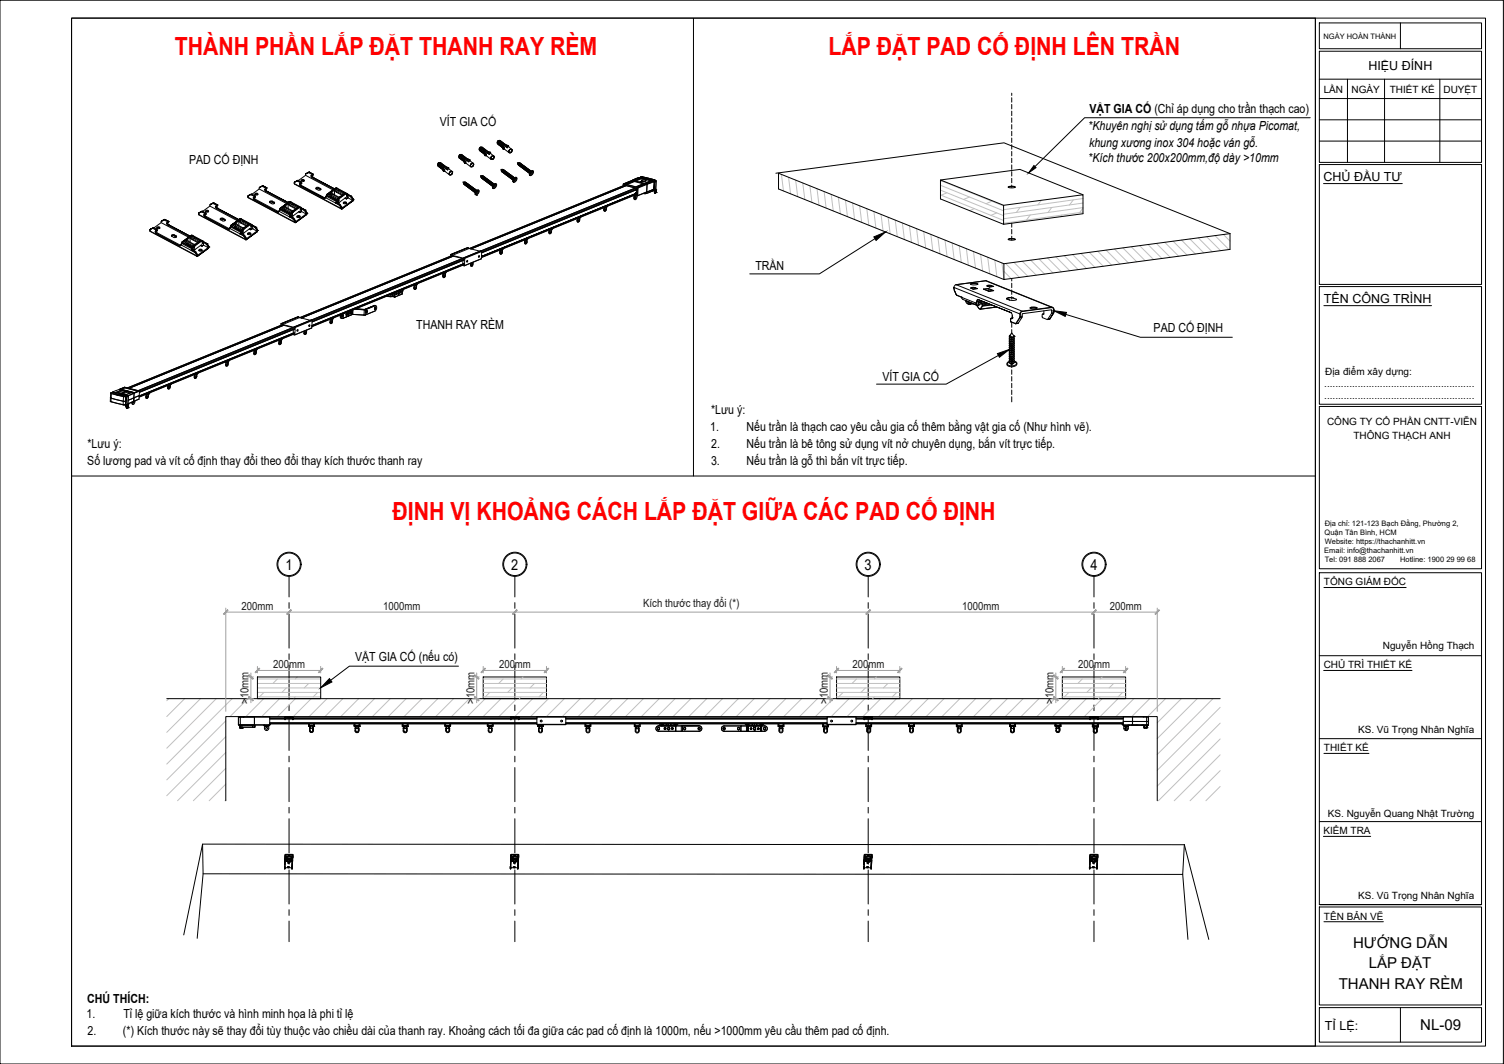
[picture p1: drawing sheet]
<svg xmlns="http://www.w3.org/2000/svg" width="420mm" height="297mm" viewBox="0 0 420 297" stroke-linecap="round" stroke-linejoin="round" font-family="sans-serif">
<defs><g id="words">
<g font-size="7" fill="#f00">
<text x="48.9" y="15.5">THÀNH PHẦN LẮP ĐẶT THANH RAY RÈM</text>
<text x="231.5" y="15.4">LẮP ĐẶT PAD CỐ ĐỊNH LÊN TRẦN</text>
<text x="109.7" y="145.2">ĐỊNH VỊ KHOẢNG CÁCH LẮP ĐẶT GIỮA CÁC PAD CỐ ĐỊNH</text>
</g>
<g font-size="4.2">
<text x="79.8" y="159">1</text>
<text x="142.8" y="159">2</text>
<text x="241.5" y="159">3</text>
<text x="304.6" y="159">4</text>
<text x="378" y="264.6">HƯỚNG DẪN</text>
<text x="382.4" y="270.3">LẮP ĐẶT</text>
<text x="374" y="276.1">THANH RAY RÈM</text>
<text x="396.8" y="287.6">NL-09</text>
</g>
<g font-size="3.5">
<text x="382.3" y="19.5">HIỆU ĐÍNH</text>
<text x="122.9" y="35.3">VÍT GIA CỐ</text>
<text x="304.3" y="31.6">VẬT GIA CỐ (Chỉ áp dụng cho trần thạch cao)</text>
<text x="304" y="36.4">*Khuyên nghị sử dụng tấm gỗ nhựa Picomat,</text>
<text x="304.2" y="41.1">khung xương inox 304 hoặc ván gỗ.</text>
<text x="52.8" y="45.8">PAD CỐ ĐỊNH</text>
<text x="304" y="45.3">*Kích thước 200x200mm,độ dày &gt;10mm</text>
<text x="369.7" y="50.5">CHỦ ĐẦU TƯ</text>
<text x="211" y="75.5">TRẦN</text>
<text x="369.8" y="84.6">TÊN CÔNG TRÌNH</text>
<text x="116.3" y="91.8">THANH RAY RÈM</text>
<text x="322.3" y="92.8">PAD CỐ ĐỊNH</text>
<text x="246.5" y="106.3">VÍT GIA CỐ</text>
<text x="198.7" y="115.5">*Lưu ý:</text>
<text x="24.4" y="125.1">*Lưu ý:</text>
<text x="198.4" y="120.3">1.</text>
<text x="198.7" y="125.1">2.</text>
<text x="208.5" y="120.3">Nếu trần là thạch cao yêu cầu gia cố thêm bằng vật gia cố (Như hình vẽ).</text>
<text x="208.5" y="125.1">Nếu trần là bê tông sử dụng vít nở chuyên dụng, bắn vít trực tiếp.</text>
<text x="24.4" y="129.9">Số lương pad và vít cố định thay đổi theo đổi thay kích thước thanh ray</text>
<text x="198.6" y="129.9">3.</text>
<text x="208.5" y="129.9">Nếu trần là gỗ thì bắn vít trực tiếp.</text>
<text x="99.2" y="184.4">VẬT GIA CỐ (nếu có)</text>
<text x="24.4" y="279.9">CHÚ THÍCH:</text>
<text x="24.2" y="284.2">1.</text>
<text x="34.5" y="284.2">Tỉ lệ giữa kích thước và hình minh họa là phi tỉ lệ</text>
<text x="370.1" y="287.4">TỈ LỆ:</text>
<text x="24.4" y="289">2.</text>
<text x="34.4" y="289">(*) Kích thước này sẽ thay đổi tùy thuộc vào chiều dài của thanh ray. Khoảng cách tối đa giữa các pad cố định là 1000m, nếu &gt;1000mm yêu cầu thêm pad cố định.</text>
</g>
<g font-size="3.1" fill="#1a1a1a">
<text x="67.5" y="170.2">200mm</text>
<text x="107" y="170.2">1000mm</text>
<text x="179.7" y="169.3">Kích thước thay đổi (*)</text>
<text x="268.8" y="170.2">1000mm</text>
<text x="310" y="170.2">200mm</text>
<text x="76.3" y="186.5">200mm</text>
<text x="139.4" y="186.5">200mm</text>
<text x="238.1" y="186.5">200mm</text>
<text x="301.2" y="186.5">200mm</text>
<text x="69.4" y="196.5" transform="rotate(-90 69.4 196.5)">&gt;10mm</text>
<text x="132.5" y="196.5" transform="rotate(-90 132.5 196.5)">&gt;10mm</text>
<text x="231.2" y="196.5" transform="rotate(-90 231.2 196.5)">&gt;10mm</text>
<text x="294.3" y="196.5" transform="rotate(-90 294.3 196.5)">&gt;10mm</text>
</g>
<g font-size="2.8">
<text x="369.8" y="26.1">LẦN</text>
<text x="377.6" y="26">NGÀY</text>
<text x="388.3" y="26.1">THIẾT KẾ</text>
<text x="403.2" y="26">DUYỆT</text>
<text x="370.2" y="104.8">Địa điểm xây dựng:</text>
<text x="370" y="108.1">......................................................</text>
<text x="370" y="111.4">......................................................</text>
<text x="370.7" y="118.6">CÔNG TY CỔ PHẦN CNTT-VIỄN</text>
<text x="378.1" y="122.5">THÔNG THẠCH ANH</text>
<text x="369.9" y="163.4">TỔNG GIÁM ĐỐC</text>
<text x="386.3" y="181.2">Nguyễn Hồng Thạch</text>
<text x="369.8" y="186.6">CHỦ TRÌ THIẾT KẾ</text>
<text x="369.9" y="209.7">THIẾT KẾ</text>
<text x="379.4" y="204.7">KS. Vũ Trọng Nhân Nghĩa</text>
<text x="369.7" y="232.9">KIỂM TRA</text>
<text x="370.9" y="228.1">KS. Nguyễn Quang Nhật Trường</text>
<text x="379.4" y="251.1">KS. Vũ Trọng Nhân Nghĩa</text>
<text x="369.9" y="256.7">TÊN BẢN VẼ</text>
</g>
<g font-size="2.1">
<text x="369.7" y="10.9">NGÀY HOÀN THÀNH</text>
<text x="370" y="149.4">Quận Tân Bình, HCM</text>
<text x="370.1" y="146.9">Địa chỉ: 121-123 Bạch Đằng, Phường 2,</text>
<text x="370" y="154.4">Email: info@thachanhitt.vn</text>
<text x="370.1" y="151.9">Website: https://thachanhitt.vn</text>
<text x="370.1" y="157">Tel: 091 888 2067</text>
<text x="391.1" y="157">Hotline: 1900 29 99 68</text>
</g>
</g></defs>
<!-- layer: 0 -->
<g fill="none" stroke="#000" stroke-width=".28">
<path d="M0 .1h420v296.9h-420zM20 5.1h395v286.9h-395zM20 5.1h347.5v286.9h-347.5zM193.7 5.1v127.8M367.5 5.1v286.9M368.6 14.3h45.3v31h-45.3zM368.6 6.4h45.3v7.2h-45.3zM391.2 6.4v7.2M139.1 39.4l2.7 1.8M139.2 39.4l-.3 .4 .2 .5M139.2 39.3l-.1 .1M139.2 39.5l.1 .3"/>
<path d="M139.3 39.7v.3M139.3 39.3v.1M139.3 39.3l2.5 1.9M139.3 39.3h.6M139.5 39.2l-.4 .1-.2 .7M139.6 39.8l.1 .3M140 39.5l-.5-.2 .8 .3M140.4 39.7l-.5-.1 .8 .3M282.6 26v.7M282.6 27.3v1.2M282.6 29.2v1.2M282.6 31v1.3"/>
<path d="M282.6 32.9v1.3M282.6 34.8v1.2M282.6 36.7v1.2M282.6 38.5v1.3M366 32.9h-63l-13.9 13.6M368.6 22.1h45.3M368.6 27.5h45.3M368.6 33.5h45.3M368.6 39.4h45.3M376.4 22.1v23.2M386.8 22.1v23.2M402.2 22.1v23.2"/>
<path d="M55.5 59.6v.3l13.1 6.8M55.5 59.8h.1M55.5 59.6h.1M55.5 59.6v.3M55.5 59.8l13.1 7.1M55.5 59.5h.1M55.5 59.5v.1M55.6 59.5h-.1M55.7 59.3l-.1 .2 .9-.6-1 .6M56.4 59.1l-.9 .5M56.4 59.1l.9 .5M56.4 59.1l.2-.1 .9 .4-.2 .2"/>
<path d="M56.4 59.1h.1M56.4 59.1h-.1M56.5 58.9h.1M57.1 59.9h.1M57.1 59.9h-.1M57.1 59.9h.2M57.1 59.9l-.1 .2M57.1 59.9l.2 .1M57.2 59.9l-.2 .2M57.2 60l.3 .4M57.3 59.6h.1M57.3 59.9v.1"/>
<path d="M57.3 59.6l.1 .1M57.3 59.7h.1M57.3 59.6v.1M57.3 59.7v.2M57.4 60h.1M57.4 59.9h-.1M57.4 59.1h.1M57.5 59.1h-.1M57.5 59.1l.3-.2 .4 .2-.4-.2zM57.5 59.4l.1 .1M57.5 58.8l.4-.1 .4 .3-.5 .2-.4-.1zM57.6 59.8l-.3 .2"/>
<path d="M57.6 59.6l-.2 .3M57.6 59.6v.2M57.6 59.8l-.2 .1M57.6 59.8h.1M58.6 57.5l7.7 4.1M58.9 57h.1M59.4 56.8h.1M59.5 56.8l.9 .5M59.6 56.6h.1M59.6 56.6l-.9 .6 .9-.6-.9 .6-.1 .3-1.9 1.5M59.6 56.6l.1 .1M59.7 56.7l-.2 .1"/>
<path d="M60.2 57.8l.2 .4M60.2 57.6h.1M60.2 57.6h.3M60.2 57.6v.2M60.4 57.7l-.2 .1M60.4 57.7h.1M60.4 57.7l.3 .4M60.4 57.3l.1 .1M60.5 57.6v.1M60.6 57.1l-.9-.4 .9 .4-.2 .2M60.6 57.1h.1M60.6 57.1l.1 .2"/>
<path d="M60.6 58.1l6.1 3.2-6-3.2M60.6 58.1l-.2 .1 6.1 3.3M60.7 58.1h.1M60.7 57.5l-.2 .2M60.7 57.5h.1M60.7 57.3l-.2 .3M60.7 57.5v-.2l-.2 .3M60.7 57.3h.1M69.3 54.8v.3l13 6.8M69.3 54.8h.1M69.3 54.8l.8-.5 1 .6M69.3 55.1h.1"/>
<path d="M69.3 54.8v.3M69.3 55.1v.1M69.3 54.7h.1M69.3 54.7v.1M69.3 55.2l13.1 7M69.5 54.5l-.2 .2 .9-.5-.9 .5M70 54.3h.1M70 54.3h.2M70.2 54.3l.2-.1 .9 .4-.2 .2M70.2 54.3l.9 .5M70.2 54.3v.1M70.8 55.4l.3 .4"/>
<path d="M70.8 55.3l.3 .4M70.8 55.4h.1M70.9 55.1h.1M70.9 55.1l.2 .1M70.9 55.1l-.1 .3M70.9 55.1h-.1M71 55.2l-.2 .2M71 55.2l.3 .4M71 55.2h.1M71.1 54.8v.1M71.1 55.8l6.5 3.5 .2-.2M71.1 54.8h-.1"/>
<path d="M71.1 55.2h.1M71.1 55.7l6.5 3.5M71.1 55.7v.1M71.1 54.9h.1M71.1 54.9v.2M71.1 55.1h.1M71.1 55.1v.1M71.2 55.1h-.1M71.2 54.3h.1M71.3 54.6v.2M71.3 55.6l6.5 3.5-.2 .1M71.3 55.6l-.2 .1"/>
<path d="M71.3 54l.4-.1 .4 .3-.6 .3-.3-.2zM71.3 55v-.2l-.2 .3M71.3 55l-.2 .1M71.3 55l-.2 .2M71.4 54.2l-.2 .1M71.5 54.2h-.1M71.7 54.2h-.2M71.7 54.2l.3 .1-.4-.2-.4 .2M72.4 52.8l7.7 4M72.7 52.2h-.1M73.2 52h.1M73.3 52l.9 .5 .2-.1-.9-.5 .9 .5"/>
<path d="M73.4 51.9h.1M73.4 51.9l-.9 .5 .9-.5-.9 .5-.1 .4-2 1.4h-.2M73.5 51.9l-.2 .1M74 53.1l.2 .4M74 52.8h.1M74.2 52.9h-.1M74.2 52.9l.2 .4M74.2 52.5l.1 .1M74.2 52.9l-.2-.1v.3l.2-.2M74.3 52.9h-.1M74.4 52.4h.1M74.4 52.4l.1 .1"/>
<path d="M74.4 53.3h.1M74.4 53.3l6.1 3.2-6.1-3.2M74.4 53.3l-.2 .2 6.1 3.2M74.5 52.5l-.2 .3M74.5 52.5l-.2 .4M74.5 52.5v.2M74.5 52.7l-.2 .2M74.5 52.5h.1M74.5 52.7h.1M75.3 56.5h.1M76 56.2l.5 .2M76 56.2l.1 .2"/>
<path d="M76 56.2h-.6v.4M76.1 56.4l-.8 .1M76.5 56.4l.1 .3-.5-.3 .5 .3M76.6 56.4l.1 .3-.3 .2-1-.3M76.6 56.7h.1M77.6 59.2h-.1M77.8 59.1h.1M77.8 59.1l-.2 .1M78 59l2.8 1.5M78 59l-.2 .1M78.2 58.6l-.4 .5M78.2 58.6l2.8 1.5"/>
<path d="M78.2 58.6h.1M78.2 58.6l-.2 .4M78.2 58.5h.1M78.3 58.3h.1M78.3 58.2h.1M78.3 58.1v.1M78.3 58.3v.1M78.3 58.1h.1M78.3 58.5h-.1M78.3 58.4h.1M78.4 58.5h.3M78.4 58.5h-.1"/>
<path d="M78.5 58.5l-.2-.1 .2 .1M78.5 58.5h-.1M78.5 58.5h.2M78.7 57.9h.1M78.7 58.5h.1M78.7 58h.1M78.7 58l-.4 .2M78.7 57.9v.1M78.7 58l.7 .6 2.2 1.2v.5l-.3 .1-.2-.3M78.7 57.9l.2 .2M79.2 57.9l-.3 .2 .5 .5 .3-.2M79.4 58.6l1.9 1"/>
<path d="M79.5 58.2v-.6l-.3 .3 .5 .5 1.7 .9M79.7 57.5l-.2 .1 .5 .6 1.6 .8M79.7 57.5l.5 .5M80 58.2l.2-.2 1.6 .9M80.6 56.5h.1M80.7 56.8l.5 .5 1.6 .9M81 57.1v-.5l-1.3 .9M81 57.5l-.5-.6v1.3M81 56.3l.2 .1-.2 .2 .5 .5M81 56.3h.1M81 56.3l-2.7 1.8M81.1 59.8l.1 .1"/>
<path d="M81.1 59.8l-2.4-1.3 2.4 1.3M81.1 59.8h.1M81.1 59.8l.1 .2M81.2 60l-.1 .1M81.2 59.9v.1M81.2 57.3l-.2 .2 1.6 .8M81.2 59.9l-.1 .2M81.2 60l-.1 .3M81.3 56.4h.1M81.2 56.4l.5 .5 1.7 .9M81.3 56.4l2.9 1.5M81.3 59.6h.1"/>
<path d="M81.4 59.6l.2 .2M81.4 59.3l-.1 .3M81.4 56.6l2.8 1.5M81.6 59l-.2 .6M81.6 59.7v.1M81.6 59.1l1.8-1.3 .2 .1-1.7 1.3zM81.6 59.6v.7M81.7 56.9l-.2 .2 1.6 .9M81.7 56.9h.1M81.9 59.2h.1M81.9 59.2l-.3 .6M81.9 59.2l-.3 .4"/>
<path d="M81.9 58.8l-.2 .1M82.2 51.3v-.3v.3M82.2 51.3h.1M82.2 51h.1M82.2 51.3l13.1 6.9-.1-.2M82.2 51.3l13.2 7M82.3 50.9h.1M82.3 50.9l-.1 .1M82.3 50.9l.7-.4 1 .5M82.5 50.7l-.2 .2 .9-.6-.9 .6M83 50.5h.1M83.1 50.5l.2-.1 .9 .4-.2 .2z"/>
<path d="M83.2 50.3l.1 .1M83.4 57.8l-2 1.5M83.4 57.8l-2.4-1.5-2.3 1.6M83.4 57.8l.4 .1M83.6 58l-1.7 1.2M83.7 51.3h.1M83.7 51.5h.1M83.8 51.5l.2 .4M83.8 57.9l.1 .2M83.8 51.3h.1M83.8 57.9l-.2 .1M83.8 59.1l-.2-.1-1.6 1.2-.2 .5"/>
<path d="M83.8 51.3h.3M83.8 51.3l-.1 .3 .3 .4 6.5 3.4 .3-.1M83.8 59.3v.1M83.8 51.3v.2l.2-.2M83.8 51.3l.2 .1M83.8 57.9h-.2M83.9 58.1v.5M83.9 58.1h.1M83.9 58.6l.3-.2v.7l-.4 .2v-.3h-.2M83.9 58.6h.1M83.9 58.3l.3 .1M84 58v.2l.9 .5 .2-.1-.9-.5 .9 .5"/>
<path d="M84 58.3l.2 .1M84 58.2l-.1 .1M84 51.4l.2 .4M84 51h.1M84 58h-.1M84 51.3v.1M84 51v.1M84 51.9h.1M84 51.9l.2-.1 6.5 3.4-.2 .2zM84 51.1l.1 .2M84.1 51.3h.1M84.1 51.4h.1"/>
<path d="M84.2 58.4h.1M84.2 58.4l-.3 .2M84.2 50.5h.1M84.2 58.1h.1M84.2 58.1l-.2 .1M84.2 50.8l.1 .2M84.2 58.4v.6M84.2 50.2l.5-.1 .3 .3-.5 .2-.4-.1zM84.2 59v.1M84.2 59l-.4 .4-.4-.3 .4 .2M84.2 59l1.3 .7-3.1 2.2M84.3 51.2l-.3 .2"/>
<path d="M84.3 51l-.2 .3 .2-.1M84.3 51v.2M84.3 51.2h.1M84.8 50.4l.2 .1-.4-.2-.4 .2M84.9 50.4l-.7 .1M84.9 58.7l.2 .1M85.1 58.6l.2 .1M85.1 58.6h.1M85.2 58.5l.1 .2M85.3 58.7h.1M85.3 58.7l.4 .6-.2 .2M85.4 48.9l7.6 4.1"/>
<path d="M85.5 59.4v.2M85.5 59.6v.1M85.5 60h.1M85.6 48.4h.1M85.7 59.9l-.2 .1M85.7 59.3l-.4-.6-.2 .1 .4 .7M85.7 59.3v.2M85.7 59.3l.1 .2M85.7 59.3h.1M85.7 59.8l-.2 .2M85.7 59.8h.1M85.7 59.7v.1"/>
<path d="M85.7 59.7h.1M85.7 59.5h.1M85.7 59.5l-.2 .1M85.7 59.6v.1M85.7 59.6h.1M86.1 48.2h.2M86.3 48.2l.8 .5M86.3 48.1h.1M86.3 48.1l-.9 .5 .9-.5-.9 .5v.3l-2 1.5M86.3 48l.2 .1M86.4 48l.1 .1M86.4 48l-.1 .1"/>
<path d="M86.5 48.1l.8 .4-.2 .2M86.5 48.1l-.2 .1M86.5 48.1l.9 .4M86.9 49h.1M86.9 49.2l.3 .4M87 49h-.1M87.1 49.1h.1M87.1 49.1l.3 .4M87.1 48.7l.1 .1M87.2 49.1l-.2-.1-.1 .3 .2-.2M87.4 48.5v.1M87.4 48.5h-.1"/>
<path d="M87.4 48.5v.2M87.4 49.5l-.2 .1 6 3.3M87.4 49.5l6 3.2-6-3.2M87.4 49.5h.1M87.4 48.9l-.2 .2M87.4 48.6h.1M87.4 48.7l-.2 .3M87.4 48.6v.1M87.4 48.7l-.2 .4M87.4 48.7v.2M87.4 48.7h.1M87.4 48.9h.1"/>
<path d="M88.3 52.7l.7-.1zM89 52.3v.3M89 52.3l.5 .3M89 52.3l-.7 .1 .1 .4M89 52.6h.1M89.5 52.6v.2l-.5-.2 .5 .3M89.5 52.8h.1M89.5 52.6l.2 .3-.3 .2-1-.3M89.5 52.9h.1M90.7 55.2l.1 .1M90.8 55.3h.1M90.8 55.3l-.3 .1"/>
<path d="M90.9 55.2h.1M90.9 55.2l2.9 1.5M90.9 55.2l-.1 .1M91.1 54.8h.1M91.1 54.8l-.2 .4M91.1 54.8l2.9 1.5M91.2 54.7h.1M91.2 54.5h.1M91.2 54.4h.1M91.2 54.4v.1M91.2 54.5l.1 .1M91.2 54.3v.1"/>
<path d="M91.2 54.3h.1M91.3 54.6h.1M91.4 54.6l-.2 .1M91.4 54.7h.1M91.4 54.7h-.2M91.4 54.6v.1M91.4 54.6l.1 .1M91.5 54.7h.1M91.6 54.7h.1M91.7 54.2l.7 .6 2.1 1.2v.4l-.2 .2-.2-.3M91.7 54.2l-.5 .2M91.7 54.1l-.1 .1"/>
<path d="M91.7 54.1l.2 .2M91.7 54.1v.1M92.2 54l-.3 .2 .5 .6 .3-.2M92.4 54.8l1.9 1M92.5 54.4v-.6l-.3 .2 .5 .6 1.6 .9M92.6 53.7l-.1 .1 .5 .6M92.6 53.7l.5 .5M93 54.4l1.6 .8M93 54.4l.1-.2 1.6 .9M93.5 52.6l-2.3 1.7M93.5 52.6h.1M93.5 52.6l.4-.1-2.6 1.8"/>
<path d="M93.6 53l.5 .5 1.6 .9M93.8 56.7l1 .6M93.8 56.7h.1M93.9 56.5h.1M93.9 56.5l-.1 .2M93.9 53.3v-.5l-1.3 .9M93.9 53.6l-.5-.5 .1 1.3M94 52.5h.1M94 52.5l-2.8 1.9M94 52.5l.2 .1-.3 .2 .5 .5M94 56.3h.1M94 56.3l-.2 .4"/>
<path d="M94 56l-2.4-1.3 2.4 1.3M94 56h.1M94 56l.1 .1M94 56.3l-.1 .2M94 56.5l-.2 .2 1 .5M94.1 56.3h-.1M94.1 56.2h-.1M94.1 56.1v.1M94.1 53.5l-.2 .1 1.6 .9M94.1 56.2l.5 .3M94.1 56.1l-.1 .4 .9 .5-.1 .2M94.1 52.5l.1 .1"/>
<path d="M94.1 56.1v.2M94.2 52.6l.5 .5 1.6 .9M94.2 52.6l2.9 1.5M94.3 55.8h.1M94.3 56.7h.1M94.3 55.8l.2 .2M94.3 56.6v.1M94.4 55.4l-.1 .3M94.4 52.8l3.7 1.9M94.5 55.2h.1M94.5 56h.1M94.6 55.9h.1"/>
<path d="M94.6 55.2l1.7-1.2 .3 .1-1.8 1.3zM94.6 55.2l-.3 .6M94.7 55.6l-.1 .9-.3 .2M94.7 53.1h.1M94.7 53.1l-.3 .2 1.6 .9M94.8 57.2h-.1M94.8 57.2l.1 .1M94.8 55.4l-.3 .5M94.8 55.4h.1M94.8 55.4l-.1 .2M94.8 57.3l.4 .7M94.9 55l-.2 .1"/>
<path d="M94.9 57.3h.1M94.9 57l.2 .2M95.1 57.2l-.2 .1M95.1 57.2l.4 .6-.2 .1-.4-.6M95.3 57.9l.1 .2M95.3 58.1h.1M95.3 58.2l.3 .1M95.4 58.2h-.1M95.4 58.2l.1 .1M95.4 58.1v.1M95.5 58.3h-.1M95.5 57.8l.1 .2"/>
<path d="M95.5 58.3h.1M95.6 58.3l2.9-2.1-3 2.1M95.6 58.3h-.1M95.9 56.7v.1M96 56.7l-.1 .1M96 56.4l.4-.1 .4 .4-.5 .2-.4-.2zM96 56.7h.8l-.4-.1-.4 .1M96 56.7h.1M96.3 54l-2 1.5M96.3 54l-1.6-.9-.7-.6-2.3 1.6M96.3 54h.5M96.5 55.2h.2l.1 .3 .4-.3"/>
<path d="M96.6 54.1l-1.8 1.3M96.7 54.1h.1M96.7 54.1h-.1M96.8 55.3l-.3-.1-1.6 1.2-.2 .5M96.8 54.1h.1M96.8 54v.2M96.8 54l-.2 .1M96.8 54.1v.1M96.8 54.2v.1M96.8 54.2l.1 .6M96.8 54.3l.1 .5 .2-.2M96.8 54.3h.1"/>
<path d="M96.9 54.3h.1M96.9 54.8h.1M96.9 54.2v.3l.2 .1M97 54.1l-.2 .1M97 54.4l.2-.1 .9 .4-.2 .2-1-.5 .2 .2M97.1 54.6l-.2 .1M97.1 54.6h.1M97.2 54.6h.1M97.2 54.2h.1M97.2 54.6v.6v-.6M97.2 55.3l-.4 .2-.4-.2M97.2 54.2v.1"/>
<path d="M97.2 55.2l1.3 .7-3.1 2.2M97.2 55.2v.1M97.9 54.9l.1 .1M98.1 54.7l.1 .2M98.1 54.7l.1 .1M98.2 54.8h.1M98.2 54.8v.1M98.2 54.9l.4 .6-.2 .1-.4-.6 .2-.1M98.2 54.9h.1M98.2 54.9l.4 .6M98.4 55.6l.1 .2M98.5 56.2h.1"/>
<path d="M98.6 56.1l-.1 .1M98.6 56v.1M98.6 55.5l.1 .1M98.6 55.5h.1M98.7 55.6v.1M98.7 55.9l-.1 .1M98.7 55.7h.1M98.7 55.7l-.2 .2M98.7 55.8v.1M98.7 55.8h.1M122.5 45.5l2.5 2M122.5 45.5l-.2 .5 .2 .5"/>
<path d="M122.5 45.7l.2 .3M122.5 45.4v.1M122.6 45.9v.3M122.6 45.5l2.6 1.9-.2 .1M122.6 45.5v.1M122.6 46.5l-.2-.3 .1-.5 .2 .2-.1 .6 .3 .3M122.8 45.4l-.5 .3v.5M122.9 46l.2 .3M123 46.2v.3M123 46.8l-.2-.3 .1-.5 .2 .2v.7M123.1 46.9v.1M123.1 45.4l.1 .1"/>
<path d="M123.1 45.4h-.5M123.1 47l.2 .1M123.3 46.3l.2 .2-.1 .6 .3 .3-.1-.2M123.3 45.6l-.4-.1 .7 .3M123.3 46.3l-.2 .5 .3 .3M123.3 46.3l.2 .3M123.4 46.5v.3M123.5 47.1l.1 .1M123.5 47.1l.3 .1M123.6 47.2l.3 .6M123.7 47.2v.1M123.7 47.3h.1"/>
<path d="M123.7 47.3l.2 .4M123.7 45.9l-.5-.1 .8 .3M123.7 46.6l-.1 .5M123.8 46.8v.3M123.8 47.2h.1M123.8 46.9l.5 .4v.5l1.3 1M123.8 46.9l.2 .4-.2-.1M123.8 47.2l.1 .1M123.9 47.7h.1M123.9 46.9l-.2-.3 .2 .2-.1 .1M123.9 47.7v.1M123.9 47.3v.1"/>
<path d="M123.9 47.8h.1M123.9 47.3h.1M123.9 47.9h.1M123.9 47.3l.3 .2M123.9 47.4l.2 .3M123.9 47.4l.1 .2M124 47.7h-.1M124 47.5v.1M124 47.6h.1M124 47.7h.1M124 47.8v.1M124 47.6l.1 .1"/>
<path d="M124 47.6v.1M124 47.6l.3 .2M124.1 47.8h-.1M124.1 47.7h.1M124.1 46.2l-.5-.1 .8 .3M124.2 47.5l-.2 .1M124.5 47h.1M124.5 47l.1 .1M124.5 46.5l-.5-.1 .9 .4-.2-.1M124.6 47.1l.5 .3M124.6 46.7l1.7 1.2M124.6 46.7l.6 .2"/>
<path d="M124.7 46.7h.1M124.9 46.7l.4 .2M125.2 46.9l.1 .2M125.3 46.9h-.1M125.3 46.9h.1M125.3 47.1h.1M125.3 46.8h.1M125.3 46.8v.1M125.3 46.9l.1 .1M125.4 47l-.1 .1M125.4 47h.1M125.5 48.4v.2"/>
<path d="M125.5 48.6l.2 .2 .4-.1M125.5 48.5v.1M125.5 48.4h.1M125.5 48.4v.1M125.5 48.6h.1M125.5 48.6l.1 .1M125.6 48.7h.1M125.6 48.3h.1M125.6 48.2v.1M125.6 48.1v.1M125.7 48.1l-.1 .1M125.7 48l-.1 .1"/>
<path d="M125.8 47.9l.2-.1a.53 .53 0 0 1 .3 .8 .53 .53 0 0 1-.8 .1zM125.8 48h.1M125.8 48h-.1M125.8 47.9l-.2 .2M125.9 47.9l-.1 .1M125.9 47.9l.5 .1M126.1 48.7h-.5M126.1 48.7h.1M126.2 47.9l.1 .4-.2 .4M126.2 47.9h.1M126.4 48.3l-.3 .4M126.4 48v.4"/>
<path d="M128.4 43.3l-.2 .4 .2 .5M128.4 43.5l.2 .2M128.4 43.2l.1 .1M128.4 43.2v.1M128.4 43.2h.1M128.5 43.6v.4M128.5 43.2l2.6 1.9-2.7-1.8M128.5 43.2l.6 .1M128.5 44.3l-.2-.3 .1-.5 .2 .1-.1 .7 .3 .2M128.6 43.1l-.4 .3v.5M128.8 43.1h-.2M128.8 43.8l.2 .2"/>
<path d="M128.9 43.9v.3M128.9 44.6l-.2-.3 .1-.5 .2 .1-.1 .6 .3 .3M129.2 43.4l-.4-.2 .7 .4M129.2 44.1l.1 .5M129.3 44.9l-.2-.3 .1-.5 .2 .1-.1 .6 .3 .3M129.5 45l.1 .2M129.5 45l.1 .1M129.6 45v.1M129.6 43.7l-.5-.2 .8 .4M129.6 45l.1 .1M129.6 44.3l-.1 .5 .1 .2M129.6 45.2h.1"/>
<path d="M129.6 45.1l.1 .1M129.7 45.2v.1M129.7 45.3v.1M129.7 44.8h-.3l.1 .2M129.7 44.8l.1 .2M129.7 45.2l.1 .2M129.7 44.5v.3M129.7 44.7l.1 .3M129.7 44.7l.5 .3v.6l1.3 1M129.7 45.4l.1 .2M129.7 51l-.1 .2M129.8 44.6l-.2-.2 .2 .1-.1 .2"/>
<path d="M129.8 45.5h.2M129.8 45.4h.1M129.8 45.4v.1M129.8 45.5h.1M129.8 45v.1M129.8 51h-.1M129.8 45.1l.3 .1-.2 .1M129.8 45.1h.1M129.8 45.1l.2 .4M129.8 50.8h-.4l.1 .5M129.9 45.4h-.1M129.9 50.9l-.3 .4"/>
<path d="M129.9 51.7h.1M129.9 45.3h.1M129.9 51.3h.1M129.9 45.4v.1M129.9 45.3l.3 .2M129.9 50.9h-.3l-.1 .4 3.4 2.6M130 45.5h.1M130 45.4v.1M130 51.1l-.1 .2M130 44l-.5-.2 .8 .4M130.1 50.9l-.4 .2v.4M130.1 50.9h.1"/>
<path d="M130.1 51.1l-.3 .4M130.2 51a.33 .33 0 0 0-.5 .1 .33 .33 0 0 0 .1 .5M130.2 51.3l-.1 .2M130.3 51l-.4 .2v.5M130.3 51.1h.1M130.3 51.2l-.2 .4M130.3 51.6v.1M130.4 44.8h.1M130.4 44.8l.6 .3M130.4 44.3l-.5-.2 .9 .4M130.4 51.2a.32 .32 0 0 0-.4 .1 .32 .32 0 0 0 0 .4M130.5 51.5l-.1 .1"/>
<path d="M130.6 51.4l-.3 .4M130.6 51.3a.39 .39 0 0 0-.5 .1 .39 .39 0 0 0 .1 .5M130.6 44.4h.1M130.7 51.4a.32 .32 0 0 0-.5 0 .32 .32 0 0 0 .1 .5M130.7 51.7l-.1 .2M130.7 51.7h.1M130.7 44.4l.5 .2h-.3M130.8 51.4l-.4 .2v.4M130.8 51.4h.1M130.8 51.6l-.3 .4M130.8 52.4h.1M130.9 44.6l-.3-.2 1.6 1.2"/>
<path d="M130.9 51.5a.32 .32 0 0 0-.5 .1 .32 .32 0 0 0 .1 .5M130.9 51.8l-.1 .2M131 51.6h.1M131 51.6l-.4 .2v.4M131 51.8l-.3 .3M131 52.2h.1M131.1 44.7h.1M131.1 44.7l.1 .1M131.1 51.7a.32 .32 0 0 0-.4 .1 .32 .32 0 0 0 0 .4M131.2 44.8h.1M131.2 52l-.1 .1M131.2 44.6l.1 .1"/>
<path d="M131.2 51.7l-.4 .2v.4M131.2 51.7h.1M131.3 51.7v.1M131.3 44.7h.1M131.3 44.7v.1M131.3 51.9l-.3 .4M131.4 51.9a.33 .33 0 0 0-.5 .1 .33 .33 0 0 0 .1 .4M131.4 52.2l-.1 .2M131.4 52.2h.1M131.4 46.2v.2M131.4 46.4l.2 .2 .4-.1M131.4 46.2l.1 .2"/>
<path d="M131.4 46.1v.1M131.4 46.1h.1M131.5 46v.1M131.5 46.4h.1M131.5 46l-.1 .1M131.5 46h.1M131.5 46.5h.1M131.5 52.1l-.3 .4M131.5 52.5h.1M131.5 45.9v.1M131.5 52a.39 .39 0 0 0-.4 .1 .39 .39 0 0 0 0 .5M131.6 45.8l-.1 .1"/>
<path d="M131.6 45.8v.1M131.6 52.1a.32 .32 0 0 0-.5 0 .32 .32 0 0 0 .1 .5M131.6 52.3l-.1 .2M131.7 45.7l.2-.2a.53 .53 0 0 1 .3 .8 .53 .53 0 0 1-.8 .1zM131.7 45.7h.1M131.7 45.7l-.1 .1M131.7 52.1h.1M131.7 52.1l-.4 .2v.4M131.7 52.3l-.3 .3M131.8 52.2a.32 .32 0 0 0-.4 .1 .32 .32 0 0 0 0 .5M131.8 52.5l-.1 .2M131.9 52.5h-.1"/>
<path d="M131.9 52.2l.1 .1M131.9 52.2l-.3 .2v.5M132 52.3h.1M132 52.4l-.3 .4M132 53.2h.1M132 52.8v.1M132 46.4v.1M132 45.6l.3 .3-.3 .6M132 46.4h-.5M132 45.6l-.3 .1M132 53.3h.1M132.1 52.4a.32 .32 0 0 0-.5 .1 .32 .32 0 0 0 .1 .4"/>
<path d="M132.1 52.7l-.1 .1M132.1 45.7h.1M132.1 45.7l.1 .3-.2 .4M132.2 52.4h.1M132.2 52.4l-.4 .2v.5M132.2 52.4v.1M132.2 52.6l-.3 .4M132.3 52.6a.32 .32 0 0 0-.5 0 .32 .32 0 0 0 .1 .5M132.3 52.8l-.1 .3M132.4 52.6h.1M132.4 52.6l-.4 .2v.4M132.4 52.8l-.3 .4"/>
<path d="M132.5 52.7a.33 .33 0 0 0-.4 .1 .33 .33 0 0 0 0 .5M132.5 53.1l-.1 .1M132.7 53l-.3 .3M132.7 52.8l.1 .1M132.7 52.8h-.2a.35 .35 0 0 0-.3 .3 .35 .35 0 0 0 .2 .3M132.7 52.8a.4 .4 0 0 0-.5 .1 .4 .4 0 0 0 0 .5M132.8 53.2l-.1 .2M132.8 53.2h.1M132.8 53.8a.39 .39 0 0 1 .1-.6 .39 .39 0 0 1 .6 .1 .39 .39 0 0 1-.3 .6h-.3M132.9 52.9v.1M132.9 53.1l-.3 .4M132.9 52.9l-.4 .2v.5"/>
<path d="M132.9 53l.1 .1M132.9 53h-.2a.35 .35 0 0 0-.3 .2 .35 .35 0 0 0 .2 .4M133 53.4l-.1 .2M133.1 53.3l.4-.3a.75 .75 0 0 1 .1 .9 .75 .75 0 0 1-.9 .3zM133.1 54.6h.1M133.1 53.3l-.3 .4M133.2 53.3l.5-.2a.8 .8 0 0 1 0 .9 .8 .8 0 0 1-.8 .3zM133.2 53.1a.4 .4 0 0 0-.5 .2 .4 .4 0 0 0 0 .4v.1M133.3 53.3h.1M133.3 53.3l-.4 .2v.4M133.3 53.3l.2 .1-.5 .2v.4M133.4 53.4h.1"/>
<path d="M133.4 53.4l-.4 .5M134.1 41.2l2.6 1.9M134.1 41.2l-.2 .5 .2 .4M134.2 41.1l-.1 .1M134.2 41.4l.1 .2M134.2 41.6v.3M134.2 41.1v.2M134.2 41.1l2.6 1.9M134.3 42.2l-.3-.3 .2-.5 .2 .1-.2 .7 .3 .3M134.3 41.1l.6 .1M134.5 41l-.6 .4v.4M134.5 49.4h.1"/>
<path d="M134.6 41.7l.1 .2M134.6 49.2l-.1 .2M134.6 41.9v.3M134.7 42.5l-.3-.3 .2-.5 .1 .1-.1 .7 .3 .3M134.7 49.2h-.1M134.7 49l-.5 .1 .2 .4M134.7 49.1l-.2 .4M134.8 49.9h.1M134.8 49.1h-.3l-.1 .4 3.5 2.7v-.5l.4-.1a.38 .38 0 0 0-.5 .1 .38 .38 0 0 0 .1 .5M134.9 49.4l-.2 .2M134.9 49.4h.1M134.9 41.3l-.4-.1 .7 .3"/>
<path d="M134.9 42l.2 .2M135 49.3l-.3 .4M135 50.1h.1M135 49.7h.1M135 49.2a.4 .4 0 0 0-.4 .1 .4 .4 0 0 0 0 .5M135 42.2v.3M135.1 42.8l-.3-.3 .1-.5 .2 .1-.1 .7 .3 .2M135.1 49.3a.32 .32 0 0 0-.5 0 .32 .32 0 0 0 .1 .5M135.1 49.5l-.1 .2M135.2 42.8l.1 .1M135.2 42.8h.2M135.2 42.7v.2"/>
<path d="M135.2 49.3l-.4 .2v.4M135.2 49.3h.1M135.2 42.9l.1 .2M135.2 42.9l.1 .1M135.2 49.5l-.3 .4M135.3 42.8l.1 .3M135.3 49.4a.32 .32 0 0 0-.5 .1 .32 .32 0 0 0 .1 .5M135.3 43l.1 .1M135.3 49.7l-.1 .2M135.3 41.6l-.4-.1 .7 .3M135.3 42.3l-.1 .4M135.4 49.7h-.1"/>
<path d="M135.4 43.1v.2M135.4 43.1l.1 .4 .2-.1M135.4 42.8l.1 .1M135.4 49.5h.1M135.4 49.4l-.4 .2v.5M135.4 42.5v.2M135.4 49.7l-.2 .3M135.5 43.3v.2M135.5 50.4v.1M135.5 42.9v.1M135.5 42.9l-.1-.3 .5 .4v.5l1.3 1M135.5 43.4h.1"/>
<path d="M135.5 42.5l-.2-.2 .2 .1v.2M135.5 43l.1 .1M135.5 43h.1M135.5 43v.1M135.5 43l.3 .1M135.5 43.1l.1 .2M135.5 49.6a.33 .33 0 0 0-.4 .1 .33 .33 0 0 0 .1 .4M135.5 43.1l.2 .3M135.6 49.9l-.2 .2M135.6 43.2v.1M135.6 43.3h-.1M135.6 43.3l.2 .1"/>
<path d="M135.6 43.3h.1M135.6 43.3l.1 .1M135.7 43.2l.2 .2M135.7 43.4h.1M135.7 49.6v.1M135.7 49.6a.42 .42 0 0 0-.4 .2 .42 .42 0 0 0 0 .5M135.7 49.8l-.3 .4M135.7 41.9l-.4-.1 .7 .3M135.8 49.8a.33 .33 0 0 0-.5 .1 .33 .33 0 0 0 .1 .4M135.8 50.1l-.1 .2M135.8 43.2l-.2 .1M135.9 49.8h.1"/>
<path d="M135.9 49.8l-.4 .2v.4M135.9 50l-.3 .4M135.9 50.4h.1M136 50a.32 .32 0 0 0-.5 0 .32 .32 0 0 0 .1 .5M136 50.2l-.1 .2M136.1 42.7h.1M136.1 42.7l.6 .4M136.1 42.2l-.4-.1 .8 .3M136.1 50l-.4 .2v.4M136.1 50h.1M136.1 50.2l-.2 .3M136.2 50.1a.32 .32 0 0 0-.4 .1 .32 .32 0 0 0 .1 .4"/>
<path d="M136.3 50.4l-.2 .2M136.3 50.4h-.1M136.3 42.3l.6 .2h-.3M136.4 51.1h.1M136.4 50.3l-.3 .4M136.4 50.2a.39 .39 0 0 0-.4 .1 .39 .39 0 0 0 0 .5M136.5 50.3a.32 .32 0 0 0-.5 .1 .32 .32 0 0 0 .1 .4M136.5 50.6l-.1 .2M136.6 42.5l-.3-.1 1.6 1.1M136.6 50.3v.1M136.6 50.3a.41 .41 0 0 0-.4 .2 .41 .41 0 0 0 0 .5M136.6 50.5l-.3 .4"/>
<path d="M136.6 50.9h.1M136.7 50.8l-.1 .1M136.7 50.5a.32 .32 0 0 0-.5 0 .32 .32 0 0 0 .1 .5M136.8 43l-.1 .1M136.8 42.6h.1M136.8 50.5h.1M136.8 50.5l-.4 .2v.4M136.8 42.6l.1 .1M136.8 50.7l-.2 .4M136.8 51.4l.1 .1M136.9 42.7h.1M136.9 51.5h.1"/>
<path d="M136.9 50.6a.32 .32 0 0 0-.4 .1 .32 .32 0 0 0 .1 .5M136.9 50.9l-.1 .2M137 42.5h.1M137 42.7h-.1M137 42.5v.1M137 50.9h-.1M137 42.6h.1M137 42.6v.1M137 42.7h.1M137.1 50.7a.39 .39 0 0 0-.4 .1 .39 .39 0 0 0 0 .5M137.1 50.8l-.3 .4M137.1 44.2h.1"/>
<path d="M137.1 44v.3M137.1 44.1v.1M137.2 44.3v.1M137.2 44.2v.1M137.2 44l-.1 .1M137.2 50.8a.33 .33 0 0 0-.5 .1 .33 .33 0 0 0 .1 .4M137.2 44.3h.1M137.2 43.9v.1M137.2 44.4h.1M137.2 51.1l-.1 .2M137.3 50.8l-.4 .2-.1 .4M137.3 43.7l.1-.1-.2 .3z"/>
<path d="M137.3 50.8v.1M137.3 51l-.3 .4M137.3 51.8h.1M137.4 43.6l.3-.1a.53 .53 0 0 1 .2 .8 .53 .53 0 0 1-.8 .1zM137.4 43.6v.1M137.4 51.3l-.1 .2M137.4 43.7h.1M137.4 51a.32 .32 0 0 0-.5 0 .32 .32 0 0 0 .1 .5M137.5 51l-.4 .2v.5M137.5 51h.1M137.5 51.2l-.2 .4M137.5 51.6h.1"/>
<path d="M137.6 51.2a.33 .33 0 0 0-.4 0 .33 .33 0 0 0 0 .5M137.7 51.4l-.2 .2M137.7 44.3v.1M137.7 44.3l-.5 .1M137.7 44.4h.1M137.7 44.4h-.5M137.8 51.2h.1M137.8 51.4l-.3 .3M137.8 51.2l-.4 .2-.1 .4M137.8 43.6h.1M137.8 43.6l.2 .3-.3 .4M137.9 43.6l.1 .3-.3 .5"/>
<path d="M137.9 51.3a.33 .33 0 0 0-.5 .1 .33 .33 0 0 0 .1 .4M137.9 43.6h-.5M137.9 51.6l-.1 .2M137.9 51.5a.36 .36 0 0 1 .3-.3 .36 .36 0 0 1 .4 .2l-.1 .6a.55 .55 0 0 1-.4 .5 .55 .55 0 0 1-.5-.1zM138 51.3l-.4 .2v.5M138 51.3h.1M138 51.3v.1M138 51.5l-.3 .4M138 51.6l.5-.3a.75 .75 0 0 1 0 .9 .75 .75 0 0 1-.8 .3zM138.1 51.5a.33 .33 0 0 0-.5 .1 .33 .33 0 0 0 .1 .4M138.1 51.6a.36 .36 0 0 1 .2 .4 .36 .36 0 0 1-.5 .2M138.3 51.6h.1"/>
<path d="M138.3 51.6l-.4 .6M139.3 40.4l-.3-.3 .2-.6 .2 .2v.8M139.4 40.5h.1M139.4 40.5l.1 .1M139.7 40v.3M139.7 40.7l-.3-.3 .2-.6 .2 .2-.1 .6 .2 .3M140 40.1v.5M140.1 41l-.3-.4 .2-.5 .2 .2-.1 .6 .2 .3M140.2 40.9l.2 .3M140.2 40.9v.2M140.2 40.9h.2M140.2 48h.1"/>
<path d="M140.2 41.1l.2 .2M140.2 41l.2 .2M140.4 47.5l-.2 .2M140.4 40.4l-.2 .5M140.4 41.2v.1M140.4 41.3v.1M140.4 47.3h-.5l.2 .4M140.4 40.9l.1 .1M140.4 41.4l.1 .2M140.4 47.4l-.2 .4 3.5 2.6a.34 .34 0 0 0 .3-.2 .34 .34 0 0 0-.2-.4M140.5 41.3v.2M140.5 41h.1"/>
<path d="M140.5 40.6l-.1 .3M140.5 40.8l.4 .3 .1 .6 1.2 .9M140.5 40.8l.1 .3-.1-.1M140.5 41v.1M140.5 41.5l.1 .2M140.5 40.7l-.1-.3 .2 .2-.1 .2M140.5 41.5h.1M140.5 47.3l-.4 .2 .1 .3M140.5 41.1l.2 .3M140.5 41.1h.1M140.5 47.7l-.1 .1M140.5 41.2l.4 .1-.2 .1"/>
<path d="M140.6 41.2l.1 .4M140.6 41.5h-.1M140.6 41.4h.1M140.6 41.5h.1M140.7 41.4l-.1 .1M140.7 41.4v.1M140.7 41.4v.2M140.7 47.4h.1M140.7 41.4l.1 .1M140.7 47.4l-.4 .2-.1 .4M140.7 47.6l-.3 .3M140.7 41.6v.1"/>
<path d="M140.7 47.9v.1M140.7 41.4l.2 .2M140.7 41.6h.1M140.8 40l-.5-.1 .8 .3M140.8 47.5a.32 .32 0 0 0-.5 .1 .32 .32 0 0 0 .1 .4M140.8 47.8l-.1 .1M140.9 47.5l-.4 .2v.5M140.9 47.5h.1M140.9 47.5v.1M140.9 47.7l-.3 .4M141 47.7a.32 .32 0 0 0-.5 0 .32 .32 0 0 0 .1 .5M141 48l-.1 .2"/>
<path d="M141.1 40.8h.1M141.1 47.7h.1M141.1 47.7l-.4 .2v.5M141.1 40.8l.7 .4M141.1 47.9l-.2 .4M141.2 40.3l-.5-.1 .8 .4M141.2 47.9a.32 .32 0 0 0-.4 0 .32 .32 0 0 0 .1 .5M141.3 48.2l-.2 .1M141.3 48.1l-.1 .1M141.4 40.5l.5 .1M141.4 48.1l-.3 .3M141.4 47.9a.39 .39 0 0 0-.5 .1 .39 .39 0 0 0 .1 .5"/>
<path d="M141.5 48a.33 .33 0 0 0-.5 .1 .33 .33 0 0 0 .1 .5M141.5 48.3l-.1 .2M141.5 48.3h.1M141.6 48h.1M141.6 48l-.4 .2v.5M141.6 48.1h.1M141.6 40.7l-.3-.2 1.7 1.2M141.6 49h.1M141.6 48.2l-.3 .4M141.6 40.7h.2M141.7 48.2a.32 .32 0 0 0-.5 .1 .32 .32 0 0 0 .1 .4M141.7 48.5l-.1 .2"/>
<path d="M141.8 48.2l.1 .1M141.8 48.2a.41 .41 0 0 0-.4 .2 .41 .41 0 0 0 0 .5M141.8 40.7l.1 .1M141.8 48.4l-.2 .4M141.8 40.7h.1M141.8 48.8h.1M141.9 40.9h.1M141.9 40.7h.1M141.9 40.6l.1 .1M141.9 48.4a.32 .32 0 0 0-.4 0 .32 .32 0 0 0 .1 .5M142 40.7h-.1M142 40.6v.1"/>
<path d="M142 48.6l-.2 .2M142 40.9h-.1M142 40.7v.1M142 40.7h.1M142 40.8v.1M142 40.8h.1M142 48.4h.1M142.1 48.4l-.4 .2-.1 .4M142.1 48.4h.1M142.1 48.6l-.3 .4M142.1 49.3v.1M142.1 49h.1"/>
<path d="M142.2 42.3v.2M142.2 48.5a.32 .32 0 0 0-.5 .1 .32 .32 0 0 0 .1 .5M142.2 42.2v.2M142.2 42.5v.1M142.2 42.1v.2M142.2 48.8l-.1 .2M142.2 42.1v.1M142.2 42.4l.1 .1M142.2 48.8h.1M142.2 42v.1M142.2 42.6h.4M142.3 42h-.1"/>
<path d="M142.3 41.9l-.1 .1M142.3 48.6h.1M142.3 42.5h.1M142.3 48.6l-.4 .1v.5M142.3 41.9v.1M142.3 48.8l-.3 .3M142.3 49.5h.1M142.3 41.9h.1M142.4 48.7a.32 .32 0 0 0-.5 .1 .32 .32 0 0 0 .1 .4M142.4 41.7l.3-.1a.53 .53 0 0 1 .3 .8 .53 .53 0 0 1-.9 .1zM142.4 41.8l-.1 .1M142.4 49l-.1 .2"/>
<path d="M142.5 48.7h.1M142.5 48.7l-.4 .2v.4M142.5 48.7l.1 .1M142.5 48.9l-.2 .4M142.6 49.8h.1M142.6 48.9a.32 .32 0 0 0-.4 0 .32 .32 0 0 0 .1 .5M142.7 49.2l-.2 .2M142.7 42.5h-.4M142.7 42.5h.1M142.7 41.7l-.3 .1M142.7 48.9h.1M142.7 41.7l.4 .2"/>
<path d="M142.7 48.9l-.3 .2-.1 .4M142.8 48.9h.1M142.8 49.1l-.3 .4M142.8 42.5l-.2 .1M142.8 49.5h-.1M142.9 49.1a.33 .33 0 0 0-.5 0 .33 .33 0 0 0 .1 .5M142.9 41.7h.1M142.9 41.7l.1 .4-.3 .4M142.9 49.3l-.1 .2M143 49.1h.1M143 49.1l-.4 .2v.4M143 49.3l-.3 .3"/>
<path d="M143.1 41.9l-.3 .6M143.1 49.2a.33 .33 0 0 0-.5 .1 .33 .33 0 0 0 .1 .4M143.1 49.5l-.1 .2M143.2 49.4l-.3 .4M143.2 49.8v.1M143.3 49.3a.4 .4 0 0 0-.5 .1 .4 .4 0 0 0 0 .5M143.3 49.4a.33 .33 0 0 0-.4 .1 .33 .33 0 0 0 0 .4M143.4 49.7l-.2 .1M143.5 49.6l-.3 .4M143.5 49.5a.4 .4 0 0 0-.4 .1 .4 .4 0 0 0-.1 .5M143.6 49.6a.33 .33 0 0 0-.5 0 .33 .33 0 0 0 .1 .5M143.6 49.9l-.2 .1"/>
<path d="M143.6 49.8v.1M143.6 49.7a.37 .37 0 0 1 .3-.3 .37 .37 0 0 1 .4 .2l-.1 .6a.55 .55 0 0 1-.4 .5 .55 .55 0 0 1-.5-.1zM143.7 49.6l-.4 .2v.4M143.7 49.6h.1M143.7 49.8l-.3 .4M143.7 49.8l.5-.2a.75 .75 0 0 1 0 .9 .75 .75 0 0 1-.8 .2zM143.8 49.7a.33 .33 0 0 0-.5 .1 .33 .33 0 0 0 .1 .5M144 49.9h.1M144 49.9l-.4 .5M144 49.8a.38 .38 0 0 0-.5 .1 .38 .38 0 0 0 .1 .5M144 49.8l-.4 .2v.5M145 45.6l-.2 .2"/>
<path d="M145 45.4h-.5l.2 .5M145 45.5l-.2 .4M145.1 46.3h.1M145.1 45.5h-.3l-.1 .4 3.5 2.7M145.2 45.7l-.2 .2M145.3 45.5h.1M145.3 45.5l-.4 .2v.4M145.3 45.7l-.3 .4M145.3 46.1h.1M145.4 45.6a.32 .32 0 0 0-.5 .1 .32 .32 0 0 0 .1 .5M145.4 45.9l-.1 .2M145.5 45.7l-.4 .1v.5"/>
<path d="M145.5 45.7h.1M145.5 45.9l-.3 .3M145.5 45.7l.1 .1M145.5 45.7h-.1a.34 .34 0 0 0-.3 .3 .34 .34 0 0 0 .1 .3M145.7 46.1l-.2 .2M145.7 45.8h.1M145.7 45.8l-.4 .2v.5M145.7 46l-.2 .4M145.7 45.8l.1 .1M145.8 46.4l-.1 .1M145.8 46a.33 .33 0 0 0-.4 0 .33 .33 0 0 0 .1 .5M145.9 46.3l-.1 .1"/>
<path d="M146 46h.1M146 46l-.4 .2v.5M146 46.2l-.3 .4M146.1 46.2a.33 .33 0 0 0-.5 0 .33 .33 0 0 0 .1 .5M146.1 46.5l-.1 .1M146.1 46.4v.1M146.2 46.2h.1M146.2 46.2l-.4 .2v.4M146.2 46.4l-.3 .3M146.2 47.1l.1 .1M146.3 46.3a.33 .33 0 0 0-.5 .1 .33 .33 0 0 0 .1 .4M146.3 46.6l-.1 .2"/>
<path d="M146.4 46.3l-.4 .2v.5M146.4 46.4h.1M146.4 46.5l-.2 .4M146.5 46.5a.32 .32 0 0 0-.4 .1 .32 .32 0 0 0 .1 .4M146.6 46.8l-.2 .2M146.7 46.5h.1M146.7 46.5l-.4 .2-.1 .4M146.7 46.5v.1M146.7 46.7l-.3 .4M146.8 46.7a.32 .32 0 0 0-.5 0 .32 .32 0 0 0 .1 .5M146.8 46.9l-.1 .2M146.9 46.9l-.3 .4"/>
<path d="M146.9 46.7a.4 .4 0 0 0-.4 .2 .4 .4 0 0 0 0 .4M147 46.8a.33 .33 0 0 0-.5 .1 .33 .33 0 0 0 .1 .5M147 47.1l-.1 .2M147 47.1h.1M147.1 46.8v.1M147.1 46.8l-.4 .2v.5M147.1 46.9h.1M147.1 47l-.2 .4M147.2 47a.33 .33 0 0 0-.4 .1 .33 .33 0 0 0 .1 .4M147.3 47.3l-.2 .2M147.4 47.2l-.3 .4M147.4 47.6v.1"/>
<path d="M147.4 47.1a.4 .4 0 0 0-.4 .1 .4 .4 0 0 0-.1 .4l.1 .1M147.5 47.2a.32 .32 0 0 0-.5 0 .32 .32 0 0 0 .1 .5M147.5 47.5l-.1 .1M147.5 47.5h.1M147.6 47.2h.1M147.6 47.2l-.4 .2v.5M147.6 47.4l-.3 .4M147.6 48.2h.1M147.7 47.4a.32 .32 0 0 0-.5 0 .32 .32 0 0 0 .1 .5M147.7 47.7l-.1 .1M147.7 47.6v.1M147.8 47.4h.1"/>
<path d="M147.8 47.4l-.4 .2v.4M147.8 47.6l-.2 .3M147.8 48h.1M147.9 47.5a.32 .32 0 0 0-.4 .1 .32 .32 0 0 0 .1 .4M148 47.8l-.1 .2M148 47.5h.1M148.1 47.5l-.4 .2-.1 .5M148.1 47.5v.1M148.1 47.7l-.3 .4M148.2 47.7a.32 .32 0 0 0-.5 .1 .32 .32 0 0 0 .1 .4M148.2 48l-.1 .2M148.2 48h.1"/>
<path d="M148.2 47.9l.5-.3a.81 .81 0 0 1 0 .9 .81 .81 0 0 1-.8 .4zM148.3 47.7h.1M148.3 47.7l-.4 .2v.5M148.3 47.9l-.3 .4M148.3 48a.36 .36 0 0 1 .3-.3 .36 .36 0 0 1 .4 .1l-.1 .7a.56 .56 0 0 1-.9 .3zM148.4 47.9a.32 .32 0 0 0-.5 0 .32 .32 0 0 0 .1 .5M148.5 47.9a.36 .36 0 0 1 .1 .5 .36 .36 0 0 1-.5 .2M148.5 47.9l.1 .1M148.5 47.9l-.5 .3 .2 .4M148.6 48l-.4 .5M148.6 48h.1M148.6 48l-.3 .1-.1 .5"/>
<path d="M168.7 58.5h.2M168.7 58.5l.1 .4h.3M168.7 58.3v.2M168.9 58.5v.3M168.9 58.3v.2M169 58.8h-.1M169 57.9l-.1 .4-.1-.3M169 58.8h.1M169 57.9h-.2M169 57.9h.1M169 58.7h.1M169 58.7v.1"/>
<path d="M169.1 58.9l-.1 .1M169.2 58.3l-.2 .4M169.3 58.8l-.2 .1M169.3 58.7l-.1 .1M169.4 57.7l-.3 .1M169.4 58.3l-.1 .4M169.5 57.7l-.5 .2M169.5 57.8l-.1 .5M169.8 57.5l-.5 .4-.1 .4h.2M174.2 51.4l-.1 .5M174.5 51.7l-43.4 17.7 3 .7-4.8 2M174.5 51.7l3.5 .9"/>
<path d="M174.5 51.7l-.2 .1M174.5 51.7l3.4 .9M174.8 51.8l-43.3 17.7 43.4-17.7M175.5 50.9l-1.1 .4 .4 .1 1.1-.4h-.4M175.7 50.8l.9-.4 .3 .2-.8 .3zM175.7 51.1l-1.1 .3M176.6 50.7l-.2 .1M176.6 50.6h.1M176.6 50.4v.2M176.6 50.6h-.2M176.6 50.3h.1M176.6 50.3l-2.5 1.1"/>
<path d="M176.7 50.3h.1M176.7 50.3h-.1M176.7 50.3l-2.5 1.1 4 1 4.3-1.8M176.7 50.4h.6zM177.1 54.6v.1M177.1 54.7l-.1 .5M177.2 54.5v.3M177.2 50.6l-2.2 .9 2.6 .6 2.3-.9-2.7-.5M177.3 54.5l.8 .2M177.4 50l-.8 .3M177.5 50l-.8 .3M177.5 52.5l-43.1 17.5"/>
<path d="M177.5 54.9l-.1 .4M177.6 54.9l.1 .2-.1 .3-.2-.2zM177.6 53.7h.1M177.7 53.7h.1M177.7 53.7l-.1 .3M177.7 53.1h.1M177.7 53.1h.3v.7l-.3-.1M177.7 53.1h.3l-.1 .7-.2-.1 .2-.1-.2 .1-.1 .3M177.7 54.3h.1M177.7 54.6l-.5 .2v.5l-.2-.1 .1 .4 .3 .1M177.8 54.3h.1M177.8 52.2l1.2-.5 .4 .1-1.2 .5z"/>
<path d="M177.8 53.9l.1 .1M177.8 54l-43.3 17.6 43.4-17.6M177.8 53.9l-.1 .1M177.8 53.9h.1M177.8 53h.2M177.8 53h.1M177.9 52.6l.1 .2M177.9 52.6l-43.3 17.6-.1 2-4.8 1.9 .1-2M177.9 52.5v.1M177.9 54.3h.1M177.9 54.3h-.1M177.9 54h.1"/>
<path d="M177.9 54l-43.4 17.6M177.9 53.9v.1M177.9 54.2h.1M177.9 54.2l-43.4 17.7M177.9 54.2l-.1 .1M177.9 52.9h.1M177.9 54v.1M177.9 54.1l-43.4 17.7M177.9 54l-43.4 17.7M177.9 54.1h.1M177.9 53.8h.1M177.9 54l.1 .1"/>
<path d="M177.9 54.6a.62 .62 0 0 1 .1 .8 .62 .62 0 0 1-.7 .2l-.1-.3M178 52.9h.1M178 52.9h-.1M178 52.7h.1M178 53.1h.1M178 52.8h.1M178 52.9l-43.4 17.7M178 52.7l-43.4 17.7M178 52.7v.1M178.1 49.7l-.7 .3M178.2 54.6h.1M178.2 54.6l-.1 .1"/>
<path d="M178.2 52.3l.1 .2M178.3 52.5l2.5-1-.2 2.1-2.4 1zM178.3 49.6l-.2 .1M178.4 49.6h.1M178.4 49.6h-.1M178.4 49.6l-.9 .3M178.5 49.6l-1.7 .7 .5 .1 1.9-.8 .6 .2M178.9 51.9h.2M179 51.7l-1 .5M179 49.5l-1.9 .8M179 49.5l-.5 .1M179 49.4v.1"/>
<path d="M179 49.4h.1M179.1 49.5v.1M179.1 51.7l.9-.4 .4 .1-.9 .4zM179.1 49.4h-.1M179.1 49.5l-.5 .3-.1-.2M179.1 49.5l1.8 .4M179.1 49.4v.1M179.1 49.4h.4M179.1 49.8l-1.7 .7 1.2 .3 .8-.3-.1-.3 1.2-.2-.8-.2M179.1 49.9l-1.5 .7M179.1 49.8v.1M179.2 49.8h.5"/>
<path d="M179.2 49.9h.5M179.2 49.7h.5zM179.2 50.3v.2M179.2 49.4h.2M179.3 49.4h.1M179.3 49.4h-.2M179.3 49.4h-.3M179.4 49.4h.1M179.5 49.4v.2M179.5 49.4l1.6 .4-.5 .2-.8-.2M179.5 49.4h.1M179.5 49.4l1.7 .4"/>
<path d="M179.5 49.4l1 .2M179.6 50.5h.8l-.1-.3 .4-.1 1.1 .3-1.8 .8-1.2-.4 .8-.3v.2M179.7 51.3l-2.5-.6-2 .8M179.7 49.8l.6 .3M179.7 54l.2 .1M179.8 54h.7M179.8 49.7v.1M179.9 54v.1M179.9 51.4l.2 .1M179.9 51.3l-.1 .2M180 51.5l-.2 .1M180 51.2l.6 .1z"/>
<path d="M180.4 50.4l-.1 .2-1.3 .3M180.5 54l-.6 .1M180.5 49.6l.8 .2M180.5 53.7v.3M180.6 53.7l-2.5 1M180.6 53.6v.1M180.6 53.6h.1M180.6 51.3h.1M180.7 51.4h.1M180.7 53.6l-.1 .1M180.7 50.2l.8 .2M180.7 51.3l.1 .2"/>
<path d="M180.7 50.1l-.3 .2M180.7 51.4l.1 .1M180.8 51.5l-.1 2.1M181.2 49.8h.1M181.2 49.8l1.7 .4M181.3 50l1.5 .4M181.3 49.8l-.3 .3M181.3 49.8l-.5 .2 1.5 .3-.2 .1M181.3 49.8l1.6 .4M181.3 49.8l1.5 .5M181.3 53.4l-.7 .3M181.5 50.5h.1"/>
<path d="M181.5 50.3v.2M181.7 50.3h.5zM181.8 53.5l-1.3 .5M182.1 50.4v.2M182.1 50.4l-1.8 .8 .3 .1M182.2 53.3l-.4 .2M182.2 53.3h.1M182.2 53.3l-1.7 .7M182.2 53.3v-.3l-.9 .4M182.3 50.4l-.1 .1-1.7 .7M182.3 53.2l-.1 .1M182.5 50.6v.1"/>
<path d="M182.5 50.6l.1 .1M182.6 50.7h.1M182.6 50.7l-1.8 .8M182.6 50.8h.2M182.7 52.8l-2 .8M182.7 52.8l-.4 .2v.2M182.7 50.7l.1 .1M182.7 53.1h.1M182.7 50.7h.1M182.8 50.8h.1M182.8 50.4h.1M182.8 50.8v3l-.2-.7z"/>
<path d="M182.8 50.8l.5-.2-.1 2.3-.5 .2 .3 .8M182.8 53.8l.2 .1M182.8 50.8l-.1 2.3M182.8 53.3l.2 .5 .3-.2-.3 .1M182.8 53.3l.2 .4M182.8 53.3h.1M182.8 53.2h.1M182.8 50.5l-.3 .1M182.9 53.2l.2-.1 .2 .4M182.9 50.5h-.1M182.9 53.2l-.1 .1M182.9 53.2h.1"/>
<path d="M182.9 53.8h.1M182.9 53.8l.1 .1M182.9 50.2v.2M182.9 50.2l.2 .3M182.9 50.4l-2.3 .9M182.9 50.4l.3 .1-.6 .2M183 53.7h.1M183 53.7v.1M183 53.9h.1M183 50.4l.1 .1M183.1 53.1h.1M183.1 53.1l-.2 .1"/>
<path d="M183.1 50.4v.1M183.1 50.4h.1M183.2 53.1h.1M183.2 52.9h.1M183.2 52.9l-.5 .2M183.2 53.5v.1M183.3 53.6l-.3 .1M183.3 53.6h.1M183.3 53.5v.1M183.3 50.6l-.1 2.3 .2 .7-.2-.7M183.3 50.6l-.3-.2-.5 .2M183.3 53.7l-.3 .2 .3-.1"/>
<path d="M183.3 53.8h.1M183.4 53.7l-.1 .1M183.4 53.6l-.1 .1M216.7 48.4l63.8-8.5 63.1 25.3M262.7 50.2l17.7 7.1v5.3l22.1-2.9v-5.3l-22.1 2.9M282.6 40.4v1.3M282.6 42.3v1.2M282.6 44.2v1.2M282.6 46v1.3M282.6 47.9v1.3M282.6 49.8v1.2M282.6 51.7v.6"/>
<path d="M302.5 54.4l-17.6-7.1-22.2 2.9v5.3l17.7 7.1M368.6 45.9h45.3v33.5h-45.3zM369.7 51.3h22M41.9 64.2v.3l13.1 6.8M41.9 64.2h.1M41.9 64.2l.8-.5 1 .6M41.9 64.5h.1M41.9 64.2v.3M41.9 64.5l13.1 7.1v-.2M41.9 64.1v.1M41.9 64.1h.1M42.1 63.9l-.2 .2 .9-.5-.9 .5"/>
<path d="M42.8 63.7l.2-.1 .9 .4-.2 .2M42.8 63.7v.1M42.8 63.7l.9 .5M42.8 63.7l-.2 .1M42.8 63.5l.2 .1M43.4 64.8l.3 .4M43.4 64.7v.1M43.4 64.7l.3 .4M43.4 64.5h.1M43.5 64.5l-.1 .3M43.5 64.5l.2 .1M43.5 64.5l-.1 .2"/>
<path d="M43.6 64.6l-.2 .1M43.6 64.6l.3 .4M43.7 64.6h.1M43.7 65.2l6.5 3.4 .2-.1M43.7 64.2h-.1M43.7 64.2l.1 .1M43.7 65.1v.1M43.7 65.1l.2-.1 6.5 3.4-.2 .2M43.7 65.1l6.5 3.5M43.7 64.3v.2M43.8 64.3h-.1M43.8 63.7h.1"/>
<path d="M43.9 64l.1 .2M43.9 63.4l.4-.1 .4 .3-.6 .3-.3-.2zM43.9 64.4l-.2 .2M44 64.4l-.3 .1M44 64.4v-.2l-.2 .3M43.9 64.4h.1M44 63.6l-.1 .1M44 63.6l.6 .1-.4-.2-.4 .2M45 61.9v.3l-2 1.4M45 62.2l7.7 4M45.3 61.6h.1M45.8 61.4h.1"/>
<path d="M46 61.3h.1M46 61.3l-1 .6M46.1 61.3l-.2 .1 .9 .5M46.6 62.2l.2 .1-.2 .2zM46.6 62.2h.1M46.6 62.5l.2 .3M46.8 62.3l.2 .4M46.8 62.3h.1M46.8 61.9l.1 .1M46.9 62l.2-.1-.2 .3zM47 61.8h.1M47 61.8l-.9-.5 .9 .5-.2 .1"/>
<path d="M47 61.8l.1 .1M47 61.7l.1 .2M47 62.7l-.2 .2 6.1 3.2M47 62.7h.1M47 62.7l6.1 3.2-6.1-3.2M47.1 61.9v.2M47.1 62.1l-.3 .2M47.1 61.9h.1M47.1 62.1h.1M48.6 65.8h-.6M48.6 65.8h.1M48.7 65.5h-.5l-.3 .4 .9 .4 .5-.2-.1-.3"/>
<path d="M48.7 65.8h.1M48.7 65.8v-.3l.5 .3M48.7 65.8h-.7M49.2 65.8v.3l-.5-.3 .5 .3M49.2 66.1h.1M50.2 68.6h.1M50.4 68.4v.1M50.4 68.5l-.2 .1M50.4 68.5h.1M50.6 68.3v.1M50.6 68.4h.1M50.6 68.4l2.8 1.5"/>
<path d="M50.6 68.4l-.2 .1M50.6 68.3h.1M50.8 68l-.2 .4M50.8 68l2.8 1.5M50.8 68h.1M50.8 68l-.2 .3M50.8 67.9h.1M50.9 67.6v.1M50.9 67.7h.1M50.9 67.7l.4-.3 .7 .6 2.2 1.2M50.9 67.6h.1M50.9 67.5v.1"/>
<path d="M50.9 67.5h.1M50.9 67.9h-.1M50.9 67.7v.1M50.9 67.8h.1M51 67.8h.1M51 67.9h-.1M51 67.9h.3M51.1 67.9l-.1-.1 .1 .1M51.1 67.9h.1M51.1 67.9h.2M51.3 67.9h.1M51.3 67.9l2.4 1.3z"/>
<path d="M51.3 67.3v.1M51.3 67.3l-.4 .3M51.3 67.3l2.3-1.6-2.7 1.8M51.3 67.3h.1M51.3 67.3l.3 .2M51.6 67.5h.1M51.8 67.3l.5 .5M51.8 67.3l-.2 .2 .4 .5M51.8 67.3l.3-.3v.6M52.3 66.9l-.2 .1 .5 .6 1.6 .8M52.3 66.9l.5 .5M52.6 67.6l.2-.2 1.6 .9"/>
<path d="M53.3 66.2l.5 .5 1.6 .9M53.4 69.9l1.1 .7M53.4 69.9h.1M53.5 69.9h-.1M53.5 69.8v.1M53.5 69.7v.1M53.6 66.5v-.5l-1.3 .9M53.6 66.9l-.5-.6v1.3M53.6 65.7l-2.7 1.8M53.6 65.7l.2 .1-.2 .2 .5 .5M53.6 65.7h.1M53.6 69.5h.1"/>
<path d="M53.7 69.5l-.3 .4M53.7 69.2l.1 .1M53.7 69.5l-.2 .3M53.7 69.8l-.2 .1 .9 .5M53.7 69.2h.1M53.7 69.4l-.1 .1M53.7 69.4l.5 .3M53.7 69.4v.1M53.7 69.5v.3l.9 .4-.2 .2M53.7 69.5h.1M53.8 69.3h.1M53.8 69.3v.1"/>
<path d="M53.8 66.7l-.2 .2 1.6 .8M53.8 69.3v.3M53.8 69.3l-.1 .2M53.8 65.8h.1M53.8 69.6l-.1 .1 .3 .1 .2-.1M53.8 65.8l.5 .5 1.7 .9M53.9 65.8l2.9 1.5M53.9 69.9h.1M53.9 69h.1M53.9 69l.3 .2M54 69.9h.1M54 68.7l-.1 .3"/>
<path d="M54 66l3.8 2M54.2 68.4l-.2 .3-1.7-.9-.2 .2 1.8 1M54.2 68.4l-.2 .6M54.2 69.2v.5M54.2 69.7h.1M54.2 69.1h.1M54.3 69.7l-.3 .2M54.4 66.3l-.3 .2 1.6 .9M54.4 70v.1M54.4 70.4h.1M54.4 70.4l.2 .1M54.5 68.6l-.3 .6"/>
<path d="M54.5 68.6l-.3 .4 .1 .7M54.5 70.6l.4 .5M54.5 68.2l-.2 .1M54.6 70.5l-.1 .1M54.6 69.6l-.2 .4M54.6 70.2l.2 .2M54.7 70.4l-.2 .1M54.7 70.4l.4 .6-.2 .1-.4-.6M54.9 71.2l.1 .1M54.9 71.1l.1 .3M55 71.4v.1M55 71.5h.1"/>
<path d="M55.1 71.5h.1M55.1 71l.1 .2M55.2 71.5h.1M55.2 71.5h-.2M55.2 71.5l3-2.1-3 2.1M55.2 71.5l-.1 .1M55.6 69.9v.1M55.7 69.7l.4-.1 .4 .3-.6 .2-.3-.2zM55.9 67.2l-1.7 1.2M55.9 67.2h.1M55.9 69.8l-.3 .1M55.9 69.8h.2"/>
<path d="M56 67.2l.4 .1M56 67.2l-1.6-.9-.8-.6-2.3 1.6M56.1 69.8l.3 .2-.4-.2-.4 .1M56.2 67.3l-.2-.1-1.7 1.2 .2 .2M56.2 67.3l-1.7 1.3M56.3 67.3l-1.8 1.3M56.4 67.3l.1 .2M56.4 67.3h-.1M56.4 68.5l-.2-.1-1.6 1.2M56.4 67.3h-.2M56.4 68.7v.1M56.5 67.5v.5"/>
<path d="M56.5 67.5v.5l.3-.2M56.5 67.5h.1M56.5 67.7l.3 .1M56.6 67.4l-.1 .3M56.6 67.3l-.1 .1M56.6 67.6l.2-.1 .9 .5-.2 .1-.9-.5 .2 .2M56.8 67.8l-.3 .2M56.8 67.8h.1M56.8 67.8v.6l-.4 .3v-.3h-.2M56.8 67.8v.6M56.8 67.4v.1M56.8 68.5h.1"/>
<path d="M56.8 67.5h.1M56.8 68.4l1.3 .7-3.1 2.2M56.8 68.4l-.4 .4-.4-.3 .4 .2M57 60.1v.1M57.1 60.1h-.1M57.1 60.1l.2 .4M57.1 60.3l.2 .3M57.3 60.6l6.5 3.4M57.3 60.5l6.5 3.5M57.3 60.5v.1M57.5 60.4l6.5 3.4-.2 .2M57.5 60.4l-.2 .1"/>
<path d="M57.5 68.1l.2 .1M57.7 68h.1M57.8 68l.1 .1M57.8 67.9l.1 .2M57.9 68.1h.1M57.9 68.1l.4 .6-.2 .1M58.1 68.8l.1 .2M58.1 69v.1M58.2 69.4h-.1M58.2 69.3v.1M58.2 69.3l-.1 .1M58.3 68.7l-.4-.6-.2 .1 .4 .6"/>
<path d="M58.3 68.7v.2M58.3 68.7l.1 .2M58.3 68.7h.1M58.3 69.2l-.1 .1M58.3 68.9h.1M58.3 68.9l-.2 .1M58.4 69l-.1 .2M58.4 69h.1M58.4 68.9h-.1M62.2 61.1l.1 .1M62.2 61.1l-.6 .1M62.3 60.9l.5 .3"/>
<path d="M62.3 60.9v.3M62.3 60.9l-.7 .1-.1 .3 1 .4 .4-.2-.1-.3M62.3 61.2h.1M62.3 61.2h-.7M62.8 61.2v.2l-.5-.2 .5 .3M62.8 61.4h.1M62.8 61.5h.1M63.8 64h.1M64 63.8l.1 .1M64 63.9h.1M64 63.9l-.2 .1M64.2 63.8h.1"/>
<path d="M64.2 63.8l2.9 1.5M64.2 63.8l-.2 .1M64.3 63.4l-.1 .4M64.4 63.4h-.1M64.4 63.3l2.9 1.6M64.4 63.3l-.2 .5M64.4 63.3l-.1 .1M64.5 63.3h-.1M64.5 63.1l.1 .1M64.5 63h.1M64.5 63.1h.1M64.5 63v.1"/>
<path d="M64.5 62.9v.1M64.5 62.9h.1M64.5 63.3h.1M64.6 63.2h.1M64.7 63.2l-.2 .1M64.7 63.2l.1 .1M64.7 63.2h-.1h.1M64.8 63.3h.1M64.8 63.2l-.2 .1M64.9 62.8l-.4 .1M64.9 62.8l.8 .6 2.1 1.1M64.9 63.3h.1"/>
<path d="M64.9 62.7v.1M64.9 62.7l.3 .1M65 62.7l-.1 .1M65.2 62.8h.1M65.4 62.6l-.2 .2 .5 .6 .3-.2M65.7 63.4l1.8 1M65.7 63v-.6l-.3 .2 .6 .6 1.6 .8M65.9 62.3l-.2 .1 .6 .6 1.5 .8M65.9 62.3l.5 .5M66.3 63l.1-.2 1.6 .9M66.8 61.2h.1M66.9 61.6l.5 .5 1.6 .9"/>
<path d="M67.1 65.3l.9 .5M67.1 65.3h.1M67.1 65.1v.2M67.2 61.9v-.5l-1.3 .9M67.2 62.2l-.5-.5v1.3M67.2 61.1l-2.7 1.8M67.2 61.1l.2 .1-.2 .2 .5 .5M67.2 61.1h.1M67.3 64.9h.1M67.3 64.9l-.2 .4M67.3 64.6l-2.4-1.3 2.4 1.3M67.3 64.6h.1"/>
<path d="M67.3 64.6l.1 .1M67.3 65.1l-.2 .2M67.3 64.8v.1M67.3 64.9v.2l.9 .5-.2 .2M67.3 64.9l-.2 .2M67.4 64.6v.1M67.4 64.7h.1M67.4 64.7l-.1 .1M67.4 62.1l-.2 .1 1.6 .9M67.4 64.7l-.1 .4 .3 .1 .2-.2M67.4 64.8l.4 .2M67.4 64.7l-.1 .2"/>
<path d="M67.4 61.1l.1 .1M67.4 61.2l.6 .5 1.6 .9M67.4 61.2h.1M67.5 61.2l2.9 1.5M67.5 64.3h.1M67.6 64.3v.1M67.6 65.2h.1M67.6 65.2v.1M67.6 64.4l.2 .1M67.6 65.3h.1M67.6 64l-.1 .3M67.6 61.4l2.8 1.3-.2 .3"/>
<path d="M67.8 63.8l-.2 .2M67.8 63.8h.1M67.8 65l.1 .1M67.8 64.5v.5M67.8 64.5h.1M67.9 63.8l-.3 .6M67.9 65.1l-.3 .2M68 61.7l-.3 .2 1.6 .8M68 61.7h.1M68 65.4v.1M68 65.8l.5 .7M68 65.8h.1"/>
<path d="M68 65.8l.1 .1M68.1 64h.1M68.1 64l-.3 .5M68.1 64l-.2 .4v.7M68.1 63.6h-.1M68.2 65.9l.2-.1 .4 .6-.2 .1zM68.2 65.6l.2 .2M68.5 66.5l.1 .2M68.6 66.7h.1M68.6 66.8l.1 .1M68.6 66.7v.1M68.6 66.8v.1"/>
<path d="M68.7 66.9h.1M68.8 66.4v.1M68.8 66.9h.1M68.8 66.9h-.2M68.8 66.9l3-2.2-3 2.2M69.3 65l.4-.1 .4 .4-.6 .2-.3-.2zM69.5 62.6l-1.7 1.2M69.5 62.6l-2.3-1.5-2.3 1.6M69.6 62.6h.4M69.8 62.7l-1.7 1.3M69.8 62.7l-.2-.1-1.7 1.2 .2 .2M69.8 62.7h.1"/>
<path d="M70 62.7l-1.9 1.3M70 62.7h.1M70 63.9l-.2-.1-1.6 1.2-.2 .4M70 62.6l-.2 .1M70 62.6l.1 .2M70.1 64.1h.1M70.1 65.3l-.5-.1-.4 .2 .4-.2 .5 .1M70.1 62.7v.2M70.1 62.9v.5M70.1 62.9v.5l.3-.2M70.1 62.9h.1M70.1 63.4h.1"/>
<path d="M70.2 63l.2 .2zM70.2 62.8v.2l1 .5M70.2 63l-.1 .1M70.2 62.7l-.1 .1M70.4 63.2l-.3 .1M70.4 63.2h.1M70.4 63.2l.1 .6M70.4 63.2l.1 .6-.4 .3-.1-.3h-.2M70.4 63.8h.1M70.5 63.8l-.4 .3-.5-.2 .5 .2M70.5 63.8h.1M70.5 63.8l1.3 .7-3.2 2.2"/>
<path d="M71.2 63.5l.1 .1M71.4 63.3h.1M71.4 63.3l-1-.4 1 .4-.2 .2M71.4 63.3l.1 .2M71.5 63.5h.1M71.5 63.5l.4 .6-.2 .1M71.7 64.2l.1 .2M71.8 64.8h.1M71.8 64.4v.1M71.9 64.1l-.4-.6-.2 .1 .4 .6M71.9 64.1l.1 .1M71.9 64.1h.1"/>
<path d="M72 64.2h.1M72 64.2v.1M72 64.3l-.2 .1M72 64.4l-.2 .4M72 64.4h.1M72 64.4l-.2 .3M80.8 60.5l1 .5M80.9 60.5l.2-.2 .9 .6-.2 .1zM80.9 60.5h-.1M80.9 60.3v.2M81 60.2l-.1 .1M81 60.1l-.2 .4"/>
<path d="M81 60.1h.1M81.1 60.1l-.1 .1M81.1 60.1h.1M81.1 60.1h-.1M81.2 60.1l.4 .2M81.3 60.5h.1M81.4 60.5h.1M81.6 60.3l-.2 .2M81.8 61l.1 .2M81.8 61h.1M81.8 61l.1 .1M81.9 61.2l.4 .6"/>
<path d="M82 61.1l-.1 .1M82 60.9l.1 .1M82.1 61l-.2 .1M82.1 61l.4 .6-.2 .1-.4-.6M82.3 61.8v.1M82.3 61.8l.1 .1M82.4 61.9h.1M82.4 62v.2M82.4 62v.1M82.4 61.9v.1M82.4 62.1h.1M82.5 61.6l.1 .2"/>
<path d="M82.6 62.1h.1M82.6 62.1l2.9-2.1-2.9 2.1M82.6 62.1l-.1 .1M82.6 62.1l-.2 .1M83 60.6h.1M83 60.3l.5-.1 .4 .3-.6 .2-.3-.2zM83.7 60.5l.1 .1-.4-.2-.4 .2M83.7 60.5l-.7 .1M115.7 79.7h.1M115.7 79.6v.1M116.1 79.4l-.2 .1-.1 .6-.1-.4M116.3 79.3l-.4 .3"/>
<path d="M116.4 79.6l-.1 .6-.1-.6M116.4 79.3l-.2 .3-.5 .1M116.7 79.2l-.6 .5M123.7 77.1l.2 .4M123.7 77v.1M123.7 76.8v.3M123.7 76.8h.2zM123.7 76.4h.1M123.7 76.3h.1M123.9 77.1v.2M123.9 76.8v.3h-.2M123.9 76.4v.4l-.1-.4"/>
<path d="M123.9 76.4h-.1M123.9 77.3h.1M124 77.3h.1M124.2 76.1l-.2 .1M124.2 76.3l-.3 .1M124.2 76.8l-.2 .5M124.3 77.3l-.4 .2M124.3 77.3h.1M124.4 76l-.2 .3M124.4 76.9l-.1 .3M124.4 76.3v.6h-.2l.1-.6M124.5 76l-.3 .3-.2-.1"/>
<path d="M124.5 76.2l-.3 .2M124.7 75.9l-.2 .3M125.8 71.5l.1-.5 .4 .3 3 .8 .3-.1M126 71.4l3.5 .8 .2 .2M126.2 71.4l-42.5 17.3M126.5 71.5l-42.3 17.3 42.4-17.3M129.2 72.2l-42.2 17.1M129.3 74.1h.4M129.3 72.7v1M129.4 73.6l.2 .1-.1 .3M129.5 72.3l-42.3 17.2-.1 2-4.7 1.9 .1-2M129.5 73.9l-42.4 17.3"/>
<path d="M129.6 73.7l-42.5 17.2M129.6 73.8l-42.5 17.3M129.6 73.7l-42.5 17.3M129.6 72.6h.1M129.6 72.6l-42.4 17.1M129.6 72.6l-42.4 17.3M129.8 72v.1M130.5 72.7l.2 .2-.2 .3-.1-.2zM130.7 69.1l-4.8 1.9 4.9-1.8-4.7 1.9M130.8 69.2l.3 .2-4.8 1.9M131.5 73.9v.2M131.5 73.7v.2"/>
<path d="M131.5 74.1v.1M131.7 73.7l-.1 .2h-.1M131.7 73.4l-.1 .2-.1-.1M132 73.7l-.2 .4-.2-.2M132 73.3v.4M132.2 73.7l-.3 .6-.4-.1M132.2 73.2v.5h-.2M133.8 71.3l.2 .2-.2 .4-.1-.2zM134.1 70.1l.2-.1-4.7 2h.2M134.3 70l.2 .1-4.7 1.9M134.5 72.2l-4.8 2M134.5 70.1l.1 .1-4.8 1.9"/>
<path d="M139.6 70.5l.3 .5 .4-.3M139.6 70.3v.2M139.7 69.8v.1M139.8 70.3v.2h-.2M139.8 70.5l.1 .2M140.1 69.8h-.2M140.2 70.3l-.2 .4h-.2M140.2 69.8v.5M140.3 69.6l-.2 .2M140.3 70.6v.1M140.4 69.6h.1M140.4 70.3l-.1 .3"/>
<path d="M140.4 69.5l-.7 .4v.3l.2-.5M140.4 69.7v.6h-.2M140.7 69.4l-.6 .4M146.6 67.4l-.1 .3M146.7 67.7h.1M146.7 67.7l.1 .2M146.7 67.4v.3h-.2M146.8 66.9h.1M146.8 67l-.1 .3h-.1v-.3h.2M146.8 66.9v.1M146.9 67.9h-.1M147.1 67.4l-.2 .5"/>
<path d="M147.1 66.9h-.2M147.2 66.8l-.1 .6M147.3 66.7l-.5 .3M147.3 67.4l-.4 .7-.3-.1-.1-.3M147.3 66.9v.6l-.2-.1M147.5 66.6l-.5 .4M153.4 64.8h.1M153.4 64.8l.1 .4M153.4 64.6v.2M153.4 64.2h.2l-.1 .3zM153.5 64.8l.1 .2M153.5 64.8h-.1"/>
<path d="M153.6 65h.1M153.6 64.6l-.1 .2M153.6 64.1v.1M153.9 64.6l-.3 .5M153.9 65l-.4 .3M153.9 64.1h-.3M154 65h-.1M154 64.8v.2M154.1 64.7l-.1 .1M154.1 64l-.1 .1M154.1 64.6h.1M154.1 64.6v.1"/>
<path d="M154.1 63.9h.1M154.1 64.1v.5M154.2 63.9l-.6 .2M154.4 63.8l-.5 .4v.4h.2M161.3 61.6h.1M161.2 61.6l.1 .4 .5-.2M161.2 61.4v.2M161.4 61.7l.1 .1M161.4 61.6h-.1M161.4 61.6h.1M161.4 61.6v.1M161.4 61.4v.2"/>
<path d="M161.5 60.9l-.2 .4v-.3h.2M161.5 61.8h.1M161.8 61.4h.1M161.8 61.4l-.3 .4M161.9 61.7l-.1 .1M161.9 60.7v.1M161.9 61.4h.1M161.9 61.4v.3M162 60.8l-.1 .6M162 60.7l-.5 .2 .4-.1M162.3 60.6l-.5 .3v.5h.1M244.4 66.6l-15.5 9.9h-19.4"/>
<path d="M282.6 62.3v1.1M282.6 64.1v1.2M282.6 65.9v1.2M282.6 77.7v.7M282.6 79.1v1.2M343.6 65.2l-63.2 8.4M343.6 65.2v4.4l-63.2 8.4v-4.4l-62.9-25.2v4.4l62.9 25.2M70.9 98.6v.2M70.9 97.9h.2M70.9 97.9v.7M70.9 98.8l.1 .1M70.9 97.9h.1"/>
<path d="M70.9 97.8v.1M71 98.9l.1 .1M71.1 98.6v.2l.2-.1M71.1 97.9v.7h-.2M71.1 97.8v.1M71.1 97.7v.1M71.3 97.7h-.1M71.3 98.6v.2M71.3 97.8h-.2M71.4 98.6h-.1M71.4 98.9l-.4 .1M71.4 98.3v.3"/>
<path d="M71.4 98.1l.1 .3 .1-.3M71.5 98.1h.1zM71.5 97.6l-.2 .2M71.6 98.4l-.2 .5M71.6 97.5l-.2 .3-.3 .1M71.6 97.8v.3l-.2-.3M71.7 97.8l-.3 .1M71.9 97.4l-.2 .3M77.9 95.8v.1M77.9 95.8h.1M77.9 95.9v.2M77.9 95.1v.7"/>
<path d="M77.9 95.1h.2M77.9 95v.1M77.9 96.1l.3 .1M78.1 95.8v.2l.2-.2M78.1 95.1v.7h-.2M78.1 94.9v.2M78.4 94.8l-.3 .1M78.4 95.5v.1M78.4 95.5l-.1 .3M78.4 95.3v.2M78.4 95.3h.2zM78.5 90.8l.1-.5 .4 .3 3.2 .7"/>
<path d="M78.5 96l-.3 .2M78.5 94.7l-.1 .3M78.6 90.3l4.9-1.8-4.8 1.9M78.6 95.6l-.1 .4M78.6 95.3v.3l-.2-.1M78.6 94.8l-.5 .2h.5v.2l-.2-.2M78.6 94.7v.1M78.7 90.7l-43.1 17.6M78.9 94.6l-.2 .3M79.2 90.8l-43.2 17.6M81.8 91.5l-43.2 17.5 43.2-17.5M81.9 93.4h.5"/>
<path d="M82 92l-.1 1M82.1 92.9h.1M82.1 92.9l.1 .1M82.2 93.2l-43.3 17.7M82.2 91.6l-43.3 17.5M82.2 92.9l-43.3 17.7M82.2 93.1l-.1 .2M82.2 93.1l-43.3 17.7M82.2 93.1l-43.3 17.6M82.3 91.9l-43.4 17.6M82.3 91.9h-.1M82.3 91.7l-.2-.2-3.3-.8-43.2 17.6"/>
<path d="M82.3 91.7l-43.4 17.7M82.3 91.7l-43.4 17.8M82.4 91.3l.1 .1M83.1 92l.2 .2-.2 .3-.1-.2zM83.3 88.4l-4.8 1.9M83.5 88.5l.2 .2-4.7 1.9M83.7 88.7l3 .7-4.7 2M84.9 92.5v.4M85.1 93l.1 .2 .1-.1M85.1 93h.1M85.1 92.4v.5h-.2M85.3 93.1h.1"/>
<path d="M85.4 92.7l-.1 .4M85.4 92.7h.1M85.5 92.5l-.1 .2M85.5 92.2l.2 .2M85.5 92.5h.1zM85.6 92.7l-.4 .7-.3-.5M85.7 92.5l-.1 .2h-.2M85.7 92.2v.2M86.4 90.7l.2 .1-.2 .3-.1-.1zM86.7 89.4l.2-.1-4.7 2h.2M86.9 89.3l.2 .1-4.7 1.9M87.1 91.6l-4.8 1.9"/>
<path d="M87.1 91.5v.1M87.1 89.4l.1 .1-4.7 1.9M92.2 90v.1M92.2 89.9v.1M92.2 90.1l.1 .2M92.2 89.2v.7M92.2 89.2h.1M92.3 90.3h.2M92.4 89.9h.1M92.4 89.3l-.2 .6M92.4 89.2h-.2M92.4 89.1v.1"/>
<path d="M92.6 89h-.1M92.6 89.2h-.2M92.7 89.7h.1M92.7 89.5v.2M92.7 89.7l-.2 .4-.1-.2M92.7 89.5h.2zM92.8 88.9l-.2 .3M92.9 89.7l-.4 .6M92.9 89.5v.2h-.2M92.9 88.9l-.5 .3M92.9 89.1v.3l-.2-.2M93.2 88.7l-.5 .5"/>
<path d="M95.1 88v.1a.55 .55 0 0 0 .4 .8M95.1 88v.6M95.4 87.9l-.1 .7 .4 .3h-.2l-.2-.5zM95.6 88.1h.1M95.6 88v.4M95.6 88.1l.2 .1-.2 .3M95.6 88.1v.3M95.6 88h.1M95.6 88.2l.1-.2 .2 .2M95.7 87.9l-.1 .2M95.7 88.9h.1M95.8 87.8l.1 .2"/>
<path d="M95.9 88l-.1-.2-.2 .1v.6l.3-.3M95.9 88v.2M97 87.8h.1M96.9 88h.1M96.9 87.8h.1M97 87.8l-.1 .2M97 87.7l-.1 .3M97 87.4l-.4 .3 .2 .4M97 88l.1-.3a.21 .21 0 0 0-.3-.1 .21 .21 0 0 0-.1 .3 .21 .21 0 0 0 .3 .1M97 87.5v.1M97 87.8v-.3l-.2 .3M97.2 87.5h.1"/>
<path d="M97.2 87.5v.2M97.3 87.5v-.3v.4M97.3 87.5l-.1 .2M97.3 87.5h.2l-.2 .3M97.3 87.5h.1M97.3 87.3h.1M97.3 87.3l.2 .2M97.3 87.3v.2M97.5 87.7v.1M97.5 87.7h.1M97.5 87.5h.1M97.5 87.5v.2"/>
<path d="M97.5 87.3l-.1-.2-.2 .3v.4l.3-.1M97.5 87.3v.2M97.5 87.3l-.1-.2-.2 .3M98 87.1h.2l-.2 .5zM98 87.3h.1M98.1 87.5l-.1 .1M98.2 87.3h.1M98.1 87.3h.1M98.1 87.3l-.1 .3M98.1 87l-.3 .2 .2 .4M98.2 87l-.1 .1M98.2 87.3l-.1-.3v.3"/>
<path d="M98.5 87.8h-.1M98.5 86.6v1.2l-2.8 1.1 2.7-1.1M98.6 87.8h-.2M98.6 87.8h-.1M98.6 87.8h.1M98.6 86.5v1.3l3.1 .2M99.1 86.3l2.7 .2-.1 1.5-3.1-.2M99.2 86.3l2.6 .2M101.7 88h.1M101.8 86.4h.1M101.8 86.4l-2.4-.2 2.4 .2M101.9 86.4h-.1"/>
<path d="M101.9 86.4h.1M101.9 86.4l2.7-1.1-2.7 1.1M102 87.9h.1M102 87.9l-.3 .1M102.1 86.4l-.1 1.5 2.8-1.1M102.1 86.4l-.3 .1M102.1 86.5h-.3M102.3 87h.1M102.3 87l.1 .4 .2-.3-.2-.1M102.4 87l-.1 .3M102.4 86.8v.2M102.4 86.8h.1"/>
<path d="M102.4 86.8l.2 .3M102.4 86.7l.2 .2-.2 .5zM102.5 86.7l.1 .2M102.6 87.1h.1M102.6 86.9h.1M104.6 85.3h.1M104.6 86h.1M104.6 86l.2 .4 .1-.3h-.2M104.7 86.1l-.1 .2M104.7 86.1v-.2l.3 .2M104.7 85.8v.3M104.8 86.8h.1"/>
<path d="M104.8 85.8h.2l-.2 .7zM104.8 85.3h.2h-.4h.2l-2.7 1.1M104.8 85.3l-2.7 1.2M104.8 85.4a.8 .8 0 0 1 .5 .7 .8 .8 0 0 1-.5 .7l-2.8 1.1M104.8 85.7l.1 .2M104.9 85.4h-.1M105 85.9h-.1M107.9 82.7l1.2 .1M109.1 82.3v.5M109.4 82.8h.1M109.5 82.8h-.4M109.5 82.8h-.1"/>
<path d="M109.5 82.1v.7M109.6 82.7l.5 .2M109.6 82.7l-.2 .1M109.6 82.7l-.1 .1M109.6 82.1v.6M109.7 82v.8h.2M109.9 82l-.1 .7M109.9 82.7l.2 .1M110.1 81.8l.1 1.1M110.1 82.8h.1M110.2 82.8v.1M110.2 82.9h.1"/>
<path d="M110.2 81.8l-.1 1M110.3 82.9h.1M110.4 82.9h-.1M110.4 81.8l-.1 1.1M110.6 82.1l.2 .1M110.7 82.2h.1M110.8 81.9v.3zM110.8 81.8v.4zM110.8 81.8h-.1M110.8 82.1v.1M110.9 81.9h.1M111.2 81.4v.7l.3-.1"/>
<path d="M111.3 81.4v.6M111.3 81.8l.1-.5v.5M111.3 81.8v.4zM111.5 81.3v.7M111.8 81.6l.1 .1M111.9 81.7h.1M112 81.4v.3zM112 81.3l-.1 .1M112.1 81.4h-.2v.4v-.5l.2 .2M112.3 82.1l-2 .8M112.3 82.1h.1M112.4 82l-.1 .1"/>
<path d="M112.4 82l-2 .9-.2-.1M112.4 80.9v.2M112.4 80.9h.1M112.4 80.9v1.1M112.7 80.8l-.3 .7M115.7 80.4h.1M115.6 80.1v.3M115.6 80.4l.1 .3 .4 .1M115.8 80.4h.1M115.8 80.4v.1M115.8 80.1l-.1 .3M116.2 80.1l-.2 .5-.2-.1"/>
<path d="M116.4 80.1l-.4 .7M278.9 99.2l-14.6 8h-19.4M282 93.7h.1M282 93.9h.1M282 94.3a.73 .73 0 0 0 .6 .6 .73 .73 0 0 0 .7-.5v-.1M282 94.9v.1M282 95.4v.1M282 95.9v.1M282 96.4v.1M282 96.9a.73 .73 0 0 0 .6 .6 .73 .73 0 0 0 .7-.5v-.1M282 97.4v.2M282 94h.1"/>
<path d="M282 95h.1M282 95.5h.1M282 96h.1M282 96.5h.1M282 97.6h.1M282 98a.72 .72 0 0 0 .6 .5 .72 .72 0 0 0 .7-.5M282 98.5a.72 .72 0 0 0 .6 .5 .72 .72 0 0 0 .7-.5M282 99.5l.3 .5a.75 .75 0 0 0 1-.4M282 99v.1M282.1 95.2a.59 .59 0 0 0 .5 .6 .59 .59 0 0 0 .6-.6M282.1 94.1a.6 .6 0 0 0 .5 .6 .6 .6 0 0 0 .7-.5l-.1-.1M282.1 94.6a.6 .6 0 0 0 .5 .7 .6 .6 0 0 0 .7-.6l-.1-.1"/>
<path d="M282.1 96.2a.6 .6 0 0 0 .5 .6 .6 .6 0 0 0 .7-.6h-.1M282.1 96.7a.6 .6 0 0 0 .5 .6 .6 .6 0 0 0 .7-.5l-.1-.1M282.1 97.2a.6 .6 0 0 0 .5 .6 .6 .6 0 0 0 .7-.5l-.1-.1M282.1 97.8a.6 .6 0 0 0 .5 .6 .6 .6 0 0 0 .7-.6h-.1M282.1 98.3a.6 .6 0 0 0 .5 .6 .6 .6 0 0 0 .7-.6h-.1M282.1 98.8a.6 .6 0 0 0 .5 .6 .6 .6 0 0 0 .7-.6h-.1M282.1 99.3a.6 .6 0 0 0 .5 .6 .6 .6 0 0 0 .7-.5l-.1-.1M282.1 99.8a.6 .6 0 0 0 .5 .6 .6 .6 0 0 0 .7-.5l-.1-.1M282.1 95.7a.64 .64 0 0 0 .5 .7 .64 .64 0 0 0 .7-.5l-.1-.2M282.1 93.7l-.1 .3M282.2 94.2l.5 .2 .4-.2M282.2 94.7l.5 .2 .4-.2"/>
<path d="M282.2 95.3l.5 .2 .4-.2M282.2 95.8l.5 .2 .4-.2M282.2 96.3l.5 .2 .4-.2M282.2 96.8l.5 .2 .4-.2M282.2 97.3l.5 .2 .4-.2M282.2 97.9l.5 .2 .4-.2M282.2 98.4l.5 .2 .4-.2M282.2 98.9l.5 .2 .4-.2M282.2 99.4l.3 .2 .6-.2M282.2 99.9l.5 .2 .4-.2M282.4 94.3h.5M282.4 95.8h.5"/>
<path d="M282.4 96.9h.1M282.4 97.9h.5M282.4 98.4h.5M282.4 99.5h.5M282.6 92.9l.6 .8a.59 .59 0 0 1-.6 .4 .59 .59 0 0 1-.5-.4zM282.6 80.9v1.3M282.6 82.8v.7M282.6 90v1.4M282.6 92v1.3M282.6 93.9v1.2M282.6 95.8v1.2M282.6 97.6v1.3"/>
<path d="M282.6 99.5v1.3M282.8 96.9h-.3M282.9 94.8h-.5M282.9 95.3h-.5M282.9 96.4h-.5M282.9 97.4h-.5M282.9 99h-.5M282.9 100h-.5M282.9 96.9h-.1M283.2 93.6l.1 .3M283.3 93.9a.8 .8 0 0 1-1.3 0M283.3 94.9a.8 .8 0 0 1-1.3 .1"/>
<path d="M283.3 93.7h.1M283.3 93.9h.1M283.3 94.9v.1M283.3 95.4v.1a.81 .81 0 0 1-1.3 0M283.3 95.9v.1M283.3 96.4l-.1 .3-.5 .2-.7-.4M283.3 97.4v.2a.81 .81 0 0 1-1.3 0M283.3 99v.1a.8 .8 0 0 1-1.3 0M283.3 99.5v.1M283.3 96a.81 .81 0 0 1-1.3 0M283.3 95.8h.1M297.8 87.8l20.8 6.4h25.7"/>
<path d="M368.6 80h45.3v32.9h-45.3zM369.8 85.3h30.1M30.8 112l.2 .2M30.8 112l.2 .1 .1-.9 3.3 .8M30.9 109.8l.2 .1-.2 1.2 3.5 .9M30.9 109.8l-.1 2.2M31 109.7l-.1 .1M31 109.7h.1M31 112.2l3.4 .8M31.2 109.8l3.3 .9-.1 2.3-3.4-.8M31.2 109.8l3.3 .9M31.5 109.5l-.4 .2"/>
<path d="M31.5 109.4l.1 .1M31.5 109.4h.1M31.5 109.4l.2 .1-.7 .2 .2 .1M31.6 109.6l.6 .1-.4 .1zM32.2 109.8v.1M32.2 109.9h.1M32.2 109.8l.2-.2 1 .3M32.2 109.9v.1M32.2 110l1.1 .1M32.3 110h.1M32.3 110l.1 .1M32.4 110.1h.1"/>
<path d="M32.4 109.5l1.2 .4M32.4 109.5v.4M32.4 109.5l-.3 .3 .3 .3M32.4 110.1l.2 .1M32.4 109.5l1.1 .3M32.5 110.1l.3 .1M32.6 110.2h.2M32.9 110.3h.2M33 110.3l.6-.3-.2 .3 1 .1M33.1 110.3h.3M33.3 108.7l1.6-.6 4 1M33.3 108.7h.1"/>
<path d="M33.3 108.7l.6 .1-.3 .1zM33.3 108.7l-1.8 .7M33.4 109.9l.1 .1M33.5 109.8l-.1 .2M33.5 109.8h.1M33.6 109.9h-.1M33.6 109.9l.2 .1M33.6 109.9l.4 .1M33.6 109.9l-.8 .3M33.6 108.6h.1M33.7 108.7h.1M33.7 108.7l3.8 .9"/>
<path d="M33.8 109.8l1.7-.6-1.3-.4-1.8 .7 1.1 .3M33.8 109.8h-.3M34 110.3v-.3l1 .3M34 109.8h.1M34 110.3l.4 .1M34 109.8l.1 .1M34 110.3h-.4M34 109.9l-.2 .1M34 109.9l1.1 .3-.7 .2M34 110h.1M34 109.9h.1M34.1 109.9h.1"/>
<path d="M34.2 108.8v.1M34.2 109.1l.8 .2M34.2 108.9v.2l-1.3 .5M34.2 108.9l1.2 .3M34.2 108.9l-1.7 .7M34.4 113h.4M34.4 113h.1M34.5 110.7h.6M34.5 110.7h.1M34.6 110.4h.6l-.3 .1zM34.7 108.2h.1M34.7 108.2l-1.1 .4"/>
<path d="M34.8 108.2l-1.1 .5M34.8 108.2l-1 .5M34.8 113h.1M34.8 108.1l-1.5 .6M34.8 108.2h-.1M34.8 108.1h.1M34.8 108.2h.1M34.9 108.3l3.7 .9M34.9 108.2h.1M34.9 108.2h-.1M34.9 108.2l3.8 1M34.9 108.2v.1"/>
<path d="M34.9 108.2l3.8 .9M34.9 113h-.1M35 113h-.1M35 110.7l.5-.2zM35 113h.1M35.1 110.7h.1M35.1 110.7v.1M35.1 110.7l.1 .1M35.1 110.8l.2 3.1v-3M35.1 112h-.7M35.1 110.8v2.2h-.7M35.1 113.1h.1"/>
<path d="M35.2 113.1h.1M35.2 113.1h-.1M35.2 110.7h.1M35.2 110.8l.1 .1M35.2 110.7l.1 .2M35.3 113.9l.1 .1M35.3 110.9l.5-.2-.1 2.2-.5 .2 .1 .7M35.3 110.9h.1M35.3 113.3l.1 .4-.1-.4M35.3 113.3h.1M35.3 113.2v.1M35.3 113.8h.1"/>
<path d="M35.3 113.8l.2 .2M35.3 113.2l.4-.1 .1 .5M35.3 113.2h.1M35.3 113.8l.1 .1M35.4 113.9h.1M35.5 113.8h.1M35.4 114h.1M35.5 114l.3-.2zM35.5 109.2l-1.6 .6M35.5 113.9v.1M35.5 109.2h.1M35.5 110.5h.2"/>
<path d="M35.5 110.4l-.6 .2 .2 .1M35.5 110.5h.1M35.5 109.2l1.3 .3M35.6 109.2l-.1 .3M35.6 113.1v.1M35.6 113.1l.1 .1M35.6 113.1l-.3 .1M35.6 113.1h.1M35.7 112.9h.1M35.7 112.9l.1 .9M35.7 112.9l.2 .7M35.7 110.5h-.2l.3 .2-.1 2.2-.5 .2 .1-2.2"/>
<path d="M35.7 110.5l-.5 .2M35.7 113.6v.1M35.8 113.7h.1M35.8 113.7l-.3 .1M35.8 113.6l-.2-.4 .2 .5M35.8 113.6v.1M35.8 113.8h.1M35.9 113.7l-.1 .1M36.4 109.7l-.9-.2-1.2 .5M36.6 110.1l-.9 .3M36.8 112.3v.1M36.8 109.6l.6 .1-.3 .1z"/>
<path d="M36.9 109.5l-1.7 .7-1.1-.3M36.9 109.5h.1M36.9 109.5l-1.3-.3-1.6 .6M37 112.2a.37 .37 0 0 0-.2 .4 .37 .37 0 0 0 .4 .3M37.3 112.1l-.1 .4M37.3 112v.1M37.3 112h.1M37.3 112.1h.1M37.4 112l-1.6 .7 1.5-.6M37.4 109.7v.1M37.4 111.1l1.5-.7v1l-1.5 .6M37.4 109.7h.1"/>
<path d="M37.4 111.1h.1M37.4 111.1l-1.6 .6 1.6-.6M37.4 109.7l-.8 .4M37.4 112l-.1 .6v-.5M37.4 109.8l1.6-.6-.1 1.2-1.5 .6v1zM37.5 109.8l-1.7 .7M37.5 109.8l-.1 1.3M37.5 109.6h.1M37.6 109.6h.1M37.7 111.9v.2M37.7 112.1a.61 .61 0 0 1-.6 .8l-.1-.5M38.7 109.2h.1"/>
<path d="M38.7 109.1v.1M38.7 109.2l-1.1 .4M38.9 111.4l-1.6 .7M38.9 109.1l-1.5 .6M40.7 110.8h.2M40.7 110.8l.1 .3M40.8 110.6l-.1 .2M40.8 111.1v.1M40.8 110.6h.2zM40.8 111.1l.1 .1M40.8 110.2h.2M40.8 110.1v.1"/>
<path d="M40.8 110.1h.1M40.9 110.9h.1M40.9 110.9l.1 .2M41 110.6l-.1 .2M41 111h.1M41 110.1h.3M41 111v.1M41.1 110l-.2 .5-.1-.3M41.1 110h.1M41.1 111h-.1M41.1 111h.1M41.1 110.9v.1"/>
<path d="M41.2 111.2h-.3M41.3 110.6l-.2 .3M41.3 109.9l-.2 .1M41.5 110.6h.1M41.5 110.6l-.3 .6M41.5 109.8l-.2 .3M41.5 110v.6M41.6 109.8l-.2 .3h-.4M41.9 109.7l-.6 .4v.5h.2M46.9 108.2h.1M46.9 108.2l.1 .4M46.9 107.9l-.1 .3"/>
<path d="M47 107.6v.3l-.1-.3M47 108.2h.1M47 108.2h-.1M47 108.3l.1 .1M47 108.2v.1M47.1 108l-.1 .2M47.2 108.4h-.1M47.4 107.9v.1M47.4 108l-.2 .4M47.5 107.4l-.3 .1M47.5 108.2l-.2 .3-.3 .1M47.6 108h.1"/>
<path d="M47.6 108l-.1 .2M47.6 107.3l-.4 .2M47.6 107.4v.6M47.7 107.4l-.3 .1v.5h.2M47.9 107.2l-.2 .2M54.3 105.2h.2M54.3 105.4h.1M54.3 105.2v.2M54.3 105v.2M54.3 105h.2zM54.3 104.6h.2v.3h-.2zM54.5 105.3h.1"/>
<path d="M54.5 105.3v.2l.2-.1M54.5 105v.2M54.5 104.6h.1M54.5 104.5h.1M54.6 104.5l-.1 .1M54.7 105.3h.1M54.8 105l-.1 .3M54.9 105.2l-.3 .4-.3-.1M55 104.3l-.5 .2M55 105l-.1 .2M55.1 104.5l-.1 .5M55.1 104.3l-.5 .2"/>
<path d="M55.4 104.1l-.6 .4v.5h.2M63 101.8l.2 .4 .3-.1M63.1 101.1l-.1 .7M63.1 101.1h.2M63.1 101v.1M63.2 101.8l.1 .2 .2-.1M63.3 101.1l-.1 .7h-.2M63.3 101.1h.1M63.3 100.9v.2M63.5 100.8l-.2 .1M63.5 101.8v.1M63.6 101.6l-.1 .2"/>
<path d="M63.6 101.3v.3M63.6 102.1h-.1M63.7 101.9l-.1 .2M63.7 100.8l-.4 .3M63.8 101.6l-.1 .3M63.8 101.4v.2h-.2M63.8 100.7l-.2 .3-.3 .1M63.8 101l-.2 .3 .2-.1v-.2M64.1 100.6l-.3 .4M282 100v.1M282 101.1a.77 .77 0 0 0 .7 .5 .77 .77 0 0 0 .7-.5 .63 .63 0 0 1 .7 .7 .63 .63 0 0 1-.8 .5 1.29 1.29 0 0 1-2-.7l.7-.4M282 100.6a.72 .72 0 0 0 .6 .5 .72 .72 0 0 0 .7-.5"/>
<path d="M282 100.1v.1M282.1 100.3a.6 .6 0 0 0 .5 .7 .6 .6 0 0 0 .7-.6l-.1-.1M282.2 101.5l.5 .2 .4-.2M282.2 100.5l.5 .2 .4-.2M282.2 101l.5 .2 .4-.2M282.4 101h.5M282.4 101.6h.5M282.4 100.5h.5M282.6 101.4v1.2M282.6 103.3v1.2M282.6 105.1v1.3M282.6 107v1.3"/>
<path d="M282.6 108.9v1.2M282.6 110.8v1.4M283.3 100.8a.64 .64 0 0 1 .8 .6 .64 .64 0 0 1-.8 .7 1.45 1.45 0 0 1-2-.7l.8-.5a.64 .64 0 0 0 .5 .6 .64 .64 0 0 0 .7-.5l-.1-.1M283.3 100v.1a.8 .8 0 0 1-1.3 .1M368.6 113.5h45.3v45.3h-45.3zM20 132.9h347.5M368.6 159.9h45.3v92.6h-45.3zM369.9 164h22.9M46.6 195h294.3M71.9 189h17.7v6h-17.7zM128.1 186h-30.5l-5.2 3.9M135 189h17.7v6h-17.7z"/>
<path d="M233.7 189h17.7v6h-17.7zM296.8 189h17.7v6h-17.7zM368.6 183.1h45.3M369.8 187.2h24.7M66.8 202.4h.4M66.8 200.1l-.2 .1M66.9 202.4h4.2M67 203.2h.1M67 202.5h.1M67 202.5v.7M67 202.4v.8M67.1 200.2l.1 2.2"/>
<path d="M67.1 200.2h-.4l.1 2.2M67.1 202.5h2M67.1 203h.1M67.1 200.2h-.5v2.1M67.1 202.5v.5M67.1 202.4v.1M67.1 202.4v.6M67.2 203.1v.1M67.3 203.2h.4M67.3 200.1l-.2 .1M67.6 203v.1M67.6 202.4h.1"/>
<path d="M67.6 202.5v.5h-.4M67.6 203h-.4l.1 .2M67.6 203h.1M67.8 203.1l-.6 .1M67.8 203.1h.1M67.8 203.1l-.1 .1M67.8 200.1l-.5 .1M67.9 203.1l-.1 .3-.8-.2M68.1 200.1l-.3 .1M68.1 200.1l3 .1zM68.1 200.2h-1M69.1 202.4v.1"/>
<path d="M69.1 202.5h1.5v.5h-3M70.6 202.4h.1M70.6 203h-3M70.6 203v.1M71 202.5v.5h-.4M71 202.5h.2M71 200.1l4.4 .1-4.3-.1M71.1 202.3l-3.9 .1M71.1 202.3h-4.5l.2 .1M71.1 200.2v2.1h4.3v-2.1M71.1 202.3v.1M71.1 200.2v2.1"/>
<path d="M71.1 202.4l-.1 .1M71.1 202.4l-.5 .1M71.1 203h-.1M71.1 202.5l-.1 .5M71.1 203h-.5M71.1 202.4h.1M71.2 202.4v.6M71.2 202.4v.1M71.2 202.4h-.1M71.3 202.4h.1M73.6 202.4l.2 .1M73.8 202.5l.1 .8a.6 .6 0 0 0 .6 .6 .6 .6 0 0 0 .6-.6v-.4h-1.2"/>
<path d="M73.8 202.4v.1M73.8 202.5h.1M73.9 202.5h1.1M73.9 202.4v.1M74.2 202.7h.6M74.2 202.7l.6-.1-.3 .2M74.2 202.7l.2 .1M74.3 202.5v.1M74.4 202.8h.1M74.7 202.5v.1M75 202.5l.1 .4M75 202.4v.1"/>
<path d="M75.1 202.4v.1M75.4 200.7h4.2M75.4 201.8h74.6M75.4 200.6h4.2M75.4 200.4h4.2M75.4 202.3l-4.3 .1M75.4 202h74.6M75.6 202.1l-.5 .4M79.6 200.4v.5l.1-.5M79.6 200.2v.1M79.6 200.2l.1 .7M79.7 200.3l-.1 .1"/>
<path d="M79.7 200.2l-.1 .1M79.7 200.7h2.1M79.7 200.6h2.1M79.7 200.1l-.1 .1M79.7 200.2h2.1v.2M79.7 200.4h2.1M79.8 200.2v.2M81 200.2h-1.3v.2M81.7 200.4v-.2l.1 .2M81.8 200.3h.1M81.8 200.1l.1 .1h-2.3M81.9 200.2v.2z"/>
<path d="M81.9 200.3l-.1 .6M81.9 200.4l-.1 .5M81.9 200.9h-.1M81.9 200.3v.1M81.9 200.7h60.8M81.9 200.4v.5M81.9 200.6h60.8M81.9 200.4h60.8M86.2 202.1l.2 .7M86.3 202.1v.5M86.4 202.7l-.2-.1 .5 .2h-.3M86.4 202.8h.1"/>
<path d="M86.5 202.1v.4h1.1v-.4M86.5 203.9l.3 .6M86.5 203.3v.6M86.5 203.9h.2M86.6 203.9l.4 .4 .3-.2M86.6 203.3h.1M86.6 203.3v.6M86.7 203.3h-.2M86.7 203.3v-.6h.6v.6M86.7 203.3h.1M86.7 202.7l.1-.2 .5 .2M86.7 202.9l-.2 .4"/>
<path d="M86.7 203.1l-.1 .2M86.8 202.7v.6h.5M86.8 202.7h.1M87.3 202.5h-.5v.2M87.3 203.3h.1M87.3 202.7v.6M87.3 202.5v.2M87.3 202.7h-.9h.3M87.3 202.5h.1M87.3 202.7h.1M87.3 202.9l.2 .3M87.3 202.7h.4"/>
<path d="M87.3 203.1l.1 .2M87.4 203.6h.1M87.4 203.9l-.1 .2M87.4 203.3v.3M87.4 203.9h.2M87.5 203.6h.1M87.5 203.2l.1 .1M87.6 203.9l-.1-.2-.1 .2M87.6 203.3v.3M87.6 203.9l-.3 .5-.5 .1M87.6 203.3h-.2M87.7 202.8h.1"/>
<path d="M87.7 202.7v.1M87.8 202.1v.5M87.8 202.6h.1M87.8 202.6l-.1 .1M87.8 202.6l-.5 .2h.4M87.8 202.6l-.1 .2zM98.9 202.6l.2 .2M98.9 202.1v.6M98.9 202.7l.2 .1M99 202.6l.1 .1M99 202.1v.5M99 202.6h-.1"/>
<path d="M99.1 202.8h.3h-.3M99.1 202.8h.1M99.1 202.7l.3 .1zM99.2 202.1v.4h1.1v-.4M99.2 204l.5 .5M99.2 203.3v.7M99.2 204h.2M99.4 204l.3 .4 .4-.4M99.4 203.3h.1M99.4 203.3v.7M99.4 203.3h-.2M99.4 202.6h.6v.1"/>
<path d="M99.4 202.9l-.2 .4M99.4 202.6v.1M99.4 203.1v.2M99.5 202.8v.6h.5M99.5 202.7v.1M99.6 204.5h.2M100 202.6h-.5v.1M100 202.8v.6M100 203.4v-.6h-.6l.1 .6M100 202.6v.2M100 202.7l-.6 .1M100 202.6h.1"/>
<path d="M100 202.7h.1M100 204.5h-.2M100 203.1l.1 .6M100 202.7l.4 .1M100 202.8h.4M100 202.7v.1M100 202.9l.3 .8M100.1 203.7h.1M100.1 203.8v.2M100.1 203.8h.2M100.1 204h.2M100.1 204.4l-.1 .1"/>
<path d="M100.3 203.7h.1M100.3 204l-.2 .4M100.3 203.8v.2M100.3 203.3h-.2M100.4 202.8h-.4h.4M100.4 202.8h.1M100.5 202.6l-.1 .2M100.5 202.6l-.1 .1M100.5 202.1v.5M100.5 202.1l-.1 .7M100.5 202.7l-.1 .1M112.4 202.1l.1 .7"/>
<path d="M112.4 202.1v.6M112.5 202.8h.4M112.5 202.8l-.1-.1 .1 .1M112.6 202.1v.5h1.1v-.5M112.6 204l.4 .5M112.6 203.4v.6M112.6 204h.2M112.8 203.4h-.2M112.8 203.4h.1M112.8 203.4v.6M112.8 204l.3 .4 .4-.4M112.9 202.9l-.3 .5"/>
<path d="M112.9 203.2l-.1 .2M112.9 202.7v.7h.5M112.9 202.7h.6M112.9 202.7l-.4 .1h.4M113.4 202.6v.8M113.4 203.4v-.6h-.5v.6M113.4 202.6h.1M113.4 202.6h-.5v.1M113.5 202.9l.2 .5M113.5 202.7l-.6-.1v.2M113.5 203.2v.2M113.5 202.8h.3"/>
<path d="M113.5 202.7v.1M113.5 204l.2-.2v.2M113.5 203.7h.2zM113.5 203.4v.3M113.5 204h.2M113.5 203.4h.2M113.6 204.3l-.6 .2M113.7 204l-.1 .3M113.7 203.4v.3M113.8 202.8h-.3M113.8 202.8h.1M113.9 202.1v.6"/>
<path d="M114 202.7l-.2 .1M114 202.1v.6M124.3 202.6l.1 .2M124.3 202.1v.5M124.5 202.1v.5h1.1v-.5M124.5 203.3v.7h.2v-.7M124.5 204a.55 .55 0 0 0 .6 .5 .55 .55 0 0 0 .5-.5M124.8 202.9l-.3 .4M124.8 203.2l-.3 .1M124.8 202.6h.5M124.8 202.8h.5v.6h-.5zM124.8 202.6v.2h-.4"/>
<path d="M124.8 202.6v.2l-.5-.2M125.3 203.4l.1-.6h-.6v.6M125.3 202.6l.1 .2zM125.3 202.6h-.5M125.3 202.6h.1M125.4 202.8h.3zM125.4 203.2v.1M125.4 202.9l.2 .4M125.4 203.8h.2v.2h-.2zM125.4 203.3h.2v.4h-.2zM125.4 204l-.3 .4-.4-.4M125.8 202.6l-.1 .2"/>
<path d="M125.8 202.1v.5M125.9 202.1l-.1 .5M125.9 202.6l-.2 .2M136.1 202.7l.2 .1M136.1 202.1v.6M136.2 202.1l-.1 .6M136.2 202.7v.1M136.2 202.7l.1 .1M136.4 202.1v.5h1.1v-.5M136.6 203.4v.6h-.2M136.6 203.2l-.2 .2v.6M136.6 202.9l-.2 .5"/>
<path d="M136.7 202.6l.5 .1M136.7 202.8h.5v.6h-.5zM136.7 202.6l-.1 .2h-.3M136.7 202.6v.1M137.2 203.4v-.6h-.5v.6M137.2 202.6v.2zM137.2 202.6l-.9 .2M137.2 202.8h.4zM137.3 202.9l.2 .5M137.3 203.2v.2M137.3 203.4h.2v.3h-.2zM137.3 203.8h.2v.2h-.2z"/>
<path d="M137.3 204l-.4 .4-.3-.4M137.5 204a.55 .55 0 0 1-.6 .6 .55 .55 0 0 1-.5-.6M137.7 202.7l-.1 .1M137.8 202.1l-.1 .6zM137.8 202.7l-.2 .1M142.7 200.4v.5l.1-.5M142.7 200.2v.1M142.7 200.2h.1M142.7 200.3l2.1-.1v.2M142.7 200.1v.8h.1M142.8 200.1h-.1M142.8 200.1h2.1"/>
<path d="M142.8 200.7h2M142.8 200.6h2M142.8 200.1h.1M142.8 200.4h2M142.8 200.3l-.1 .1M142.8 200.1l-.1 .1M142.8 200.2v.2M144.8 200.2h-2v.2M144.8 200.2v.2M144.8 200.9h.2M144.8 200.1l.2 .1M144.9 200.1h.1"/>
<path d="M145 200.1v.1M145 200.4l-.2 .5M145 200.2l-.2 .1M145 200.2v.2M145 200.3v.6M145 200.3v.1M145 200.7h5M145 200.6h5M145 200.4h5M150 202.1l-74.6 .1M150 202.2l8.1 .1zM150 200.2l8.1-.1v2.1"/>
<path d="M150.2 202.3v.4M150.2 202.7l.5 .1M150.4 202.3v.3h1.1v-.3M150.6 203.4v.7h-.2M150.7 203.2l-.3 .2v.7M150.7 202.9l-.3 .5M150.7 203.4h.1M150.7 202.8h.6l-.1 .6M150.7 202.8v.6h.5M150.7 202.6v.8M150.7 202.6v.2M150.7 202.8h.5v.6"/>
<path d="M150.7 202.6h.5M150.7 202.8h.1M151 201.1h.1a.25 .25 0 0 1 .3 .2 .25 .25 0 0 1-.2 .3 .25 .25 0 0 1-.3-.4zM151.2 202.6l.1 .1M151.2 202.6l.1 .2zM151.2 202.6l-.5 .1M151.3 203.2l.1 .2M151.3 202.8h.3zM151.3 202.9l.2 .5M151.4 203.8h.1v.3h-.1zM151.4 203.4h.1v.3h-.1zM151.4 204l-.4 .4-.4-.4"/>
<path d="M151.5 204a.55 .55 0 0 1-.5 .6 .55 .55 0 0 1-.6-.6M151.7 202.7l-.1 .1M151.8 202.3l-.1 .4zM151.8 202.7l-.2 .1M158.1 201.8h73M158.1 200.4h73M158.1 200.7h73M158.1 202h73M158.1 202.1h73M158.1 200.6h73M158.1 200.2h-8.1v2M163.4 202.7l.2 .2"/>
<path d="M163.4 202.1l.1 .6M163.5 202.1v.6M163.7 202.1v.5h1.1v-.5M163.9 203.2l-.2 .2v.7h.2v-.7M163.9 203l-.2 .4M164 202.9h.5v.5h-.5zM164 202.6l-.1 .3-.3-.1M164 202.7l-.1 .1-.4-.1M164 202.7h.5M164.5 203.4v-.5l-.5-.1v.6M164.5 202.7v.1zM164.5 202.6l-.6 .1"/>
<path d="M164.5 202.7h.1M164.6 203l.2 .4M164.6 203.2v.2M164.6 203.4h.2v.3h-.2zM164.6 203.8h.2v.3h-.2zM164.6 204.1l-.4 .3-.3-.3M164.8 204.1a.55 .55 0 0 1-.5 .5 .55 .55 0 0 1-.6-.5M164.9 202.8l-.4 .1h.4M164.9 202.8v.1M165 202.7l-.1 .1M165.1 202.1l-.1 .6zM165.1 202.7l-.2 .2"/>
<path d="M177.2 202.1v.6M177.2 202.7l.2 .2M177.5 202.1v.5h1.1v-.5M177.5 204.1a.55 .55 0 0 0 .5 .5 .55 .55 0 0 0 .6-.5M177.7 203.4v.7h-.2M177.7 204.1l.3 .4 .4-.4M177.7 203.2l-.2 .2v.7M177.7 203l-.2 .4M177.8 202.9h.5v.6h-.5zM177.8 202.7l-.1 .2-.3-.1M177.8 202.7l-.1 .1-.5-.1M177.8 202.7h.5"/>
<path d="M178.3 203.5v-.6l-.5-.1v.7M178.3 202.7v.1zM178.3 202.7h-.6M178.3 202.7h.1M178.3 203.2l.1 .2M178.3 203l.3 .4M178.4 203.9h.2v.2h-.2zM178.4 203.4h.2v.4h-.2zM178.7 202.8l-.4 .1h.4M178.7 202.8v.1M178.8 202.7l-.1 .1M178.8 202.1v.6z"/>
<path d="M178.8 202.7l-.1 .2M183.5 202.9l.5-.3 4.7 .1h-4.7a.75 .75 0 0 0-.8 .7 .75 .75 0 0 0 .8 .7 .76 .76 0 0 1-.7-.4 .76 .76 0 0 1 .2-.8zM183.7 203.3v.2zM183.7 203.5l.2 .3 .3-.1M183.7 203.5l.3 .2 .3-.2-.1 .2M183.7 203.3l.3-.3 .3 .3M184 204.1v.1M184.2 202.1l.4 .5h.4M184.2 203.3l.1 .2zM184.5 202.1l.4 .1M184.8 202.1v.1M184.8 202.6h.1"/>
<path d="M184.9 202.1v.5h1.8l.1-.5M185.1 202.2v.1M185.2 202.2h.1M185.1 202.3l.3 .1M185.4 202.4h.7M185.7 203.1l.3 .2-.1 .4-.3-.2zM185.8 203.7a.3 .3 0 0 0 .3-.4 .3 .3 0 0 0-.4-.2l-.2 .3 .3 .3M186.1 202.4h.1M186.3 202.2l-.2 .3M186.3 202.2l-.2 .2M186.3 202.1v.1M186.3 202.2h.1"/>
<path d="M186.3 202.2v.1M186.5 203.3l.1 .2zM186.5 203.3l.2-.3 .4 .3M186.6 203.3l.4-.2 .1 .4M186.6 202.6h.1M186.7 203.7h.1M186.8 202.1l.1 .5h1.8l.1-.5M187 202.6h.1M187.1 203.3v.2zM187.1 203.5l-.4 .3M187.1 203.5l-.3 .3-.3-.3 .2 .2M187.3 202.1v.2z"/>
<path d="M187.3 202.2l.2 .2M187.5 202.4l.1 .1M187.6 202.4h.6M187.6 203.4h.1M187.8 203.4l-.2 .1 .3 .2M187.8 203.4l.2-.1-.2 .1M187.8 203.3l-.1-.2 .1 .3M187.8 203.4l.1 .2M187.9 203.6v.1M188.2 202.4h-.7M188.2 202.4h.1M188.4 202.2l-.2 .3"/>
<path d="M188.4 202.2l-.1 .2M188.4 202.2h.1M188.4 202.1l.1 .1M188.5 202.2v.1M188.5 202.1v.1M188.7 202.6h-.1M188.7 202.6l1.6 .1v1.4M188.7 202.6h.1M188.7 204.1h-4.7M188.8 204.1h1.9M188.8 204.1h.1M189.2 202.1l-.4 .1"/>
<path d="M189.4 202.1l-.4 .5h-.3M190.3 204.1h.1M190.3 202.6h.4zM190.3 202.6h-1.5v1.5l-.1-1.4M190.7 202.7l4.6-.1zM190.7 202.7v1.5h4.6M191 203.3v.2zM191 203.5l.3 .3 .2-.3M191 203.3l.3-.3 .2 .3M191.5 203.3v.2zM195 203.3l.1 .2zM195.1 203.3l.2-.3 .3 .3"/>
<path d="M195.3 204.1l-11.3 .1M195.3 204.1v.1M195.3 202.6a.75 .75 0 0 1 .8 .8 .75 .75 0 0 1-.8 .7M195.6 203.3v.2zM195.6 203.5l-.3 .3-.2-.3 .2 .3 .3-.3M202 203.3v.2zM202 203.5l.3 .3 .2-.3-.2 .3zM202 203.3l.3-.3 .2 .3M202.3 202.7h4.6v1.4h-4.6M202.3 204.2h4.7M202.3 204.1v.1M202.3 202.7a.74 .74 0 0 0-.8 .7 .74 .74 0 0 0 .8 .7"/>
<path d="M202.5 203.3l.1 .2zM202.6 203.3l-.3-.3-.3 .3M206.1 203.3v.2zM206.1 203.5l.2 .3zM206.1 203.3l.2-.3 .3 .3M206.3 203.8l.3-.3zM206.6 203.3v.2zM206.9 202.6l-4.6 .1M207 204.1h1.5zM207 202.6h1.6M208.1 202.1l.5 .5h2.1M208.4 202.1l.4 .1"/>
<path d="M208.5 202.7h-1.5v1.4M208.8 202.6v1.4l.2 .2M208.8 202.1l.3 2.1h-.2M208.8 202.6l-.3 .1M208.8 202.7h-.3v1.4l.4 .1-.4-.1M208.9 204.1h.1M209.1 202.8v1.3zM209.1 204.1l.1 .1M209.1 202.8h.1M209.1 202.2v.1M209.1 202.1h.1M209.1 202.3l.2 .1"/>
<path d="M209.2 202.7h1.3zM209.2 202.3l.2 .2 .6-.1M209.6 203.4l.1 .2h.3M209.6 203.3l.1-.1a.21 .21 0 0 1 .3 .2 .21 .21 0 0 1-.2 .2 .21 .21 0 0 1-.2-.3zM209.7 203.6h.2M209.8 203.6h.1M209.8 203.5v-.3l.1 .2-.1 .2M209.8 203.2l.2 .4M210 203.3h.1M210 203.3l-.1 .3M210 202.4l-.7 .1M210 202.4l.1 .1"/>
<path d="M210.2 202.3l-.2 .2M210.2 202.3l-.1 .1M210.3 202.1v.1M210.3 202.2v.1M210.3 202.2l-.1 .1M210.5 202.7h.1M210.5 202.8l.1 .8zM210.5 203.6l.3 .3 .3-.3M210.6 203.6l.2 .2 .3-.2M210.6 203.7h.4M210.6 203.1h.3l.1 .2M210.6 202.6l-.1 .1"/>
<path d="M210.6 203.1v.1M210.6 203.1l.5 .1M210.7 202.6l.1-.5v.5h1.9M210.8 203l.3 .3M210.9 203.7l.2-.2-.2 .2h-.3M211 202.6l.1 1.1M211 203.3l.1 .2zM211.1 202.8v.8zM211.2 202.7l1.4 .1M211.2 202.7l-.1 .1M211.3 202.2v.1M211.3 202.1v.2v-.2"/>
<path d="M211.3 202.3l.2 .1M211.5 202.4h.7M211.6 203.3l.3-.1 .1 .3h-.3zM211.9 203.2l.1 .4-.4-.1M212 203.3v.2l-.3 .1M212 203.3h.1M212 203.3v.3l-.3-.1M212 203.4l-.2 .2M212.2 202.4l-.7 .1M212.4 202.3l-.2 .2M212.4 202.3l-.2 .1M212.4 202.1v.1"/>
<path d="M212.5 202.2l-.1 .1M212.5 202.7l.1 .1M212.5 204.2h-3.3M212.5 204.2l.1-.1-3.4 .1M212.6 202.8v1.3zM212.7 202.6h.9l-.8 .1v1.3l-.2 .2h1l-.9-.1M212.7 202.6l-.1 .1M212.7 202.1v.5M212.8 202.1v.1M213.1 202.1l-.4 .1M213.3 203.3v.2zM213.4 203.5l.2 .3 .3-.3"/>
<path d="M213.4 203.5l.2 .3M213.4 202.1l-.5 .5M213.6 203l-.3 .3 .3-.3 .3 .3-.3-.3M213.6 202.6a.75 .75 0 0 1 .8 .8 .75 .75 0 0 1-.8 .7 .75 .75 0 0 0 .8-.7 .75 .75 0 0 0-.8-.8zM213.9 203.5h.1M213.9 203.5v-.2l-.1 .4-.2 .1M217.4 202.1v.6M217.4 202.7l.1 .2M217.4 202.7l.1 .1M217.6 202.1v.5h1.1v-.5M217.6 203.4h.2v.3h-.2zM217.6 203.8h.2v.3h-.2z"/>
<path d="M217.8 204.1l.4 .3 .3-.3M217.9 202.7l-.4 .2M217.9 203.2l-.1 .2M217.9 203l-.3 .4M217.9 202.9h.6v.5h-.6zM217.9 202.7h.5M217.9 202.7h.1M218.4 203.4v-.6h-.5v.6M218.4 202.7h-.5M218.4 202.7l.1 .1zM218.5 202.7h.1M218.5 202.8l.3 .1z"/>
<path d="M218.5 203.2v.2M218.5 203l.2 .4M218.5 203.4h.2v.7h-.2zM218.7 204.1a.55 .55 0 0 1-.5 .5 .55 .55 0 0 1-.6-.5M218.9 202.7l-.1 .1M218.9 202.7h.1M218.9 202.1v.6M219 202.1l-.2 .8M229.8 202.1l.1 .7M229.8 202.8l.2 .1M229.9 202.8l.1 .1M229.9 202.1v.7"/>
<path d="M230.1 202.1v.6h1.1v-.4M230.1 203.9h.2v.2h-.2zM230.1 203.5h.2v.3h-.2zM230.3 204.1l.3 .4 .4-.4M230.3 203.3v.2M230.3 203l-.2 .5M230.4 202.9h.5v.6h-.5zM230.4 202.7l-.1 .2h-.3M230.4 202.7v.2h-.4M230.4 202.7h.5M230.4 203.5l-.1-.6h.6v.6M230.9 202.7l-.6 .1"/>
<path d="M230.9 202.7v.2zM230.9 202.7v.1M230.9 203.3l.1 .2M231 203l.2 .5M231 203.5h.2v.6h-.2zM231.1 200.2l8.1-.1v2.1M231.1 202.2l8.1 .1zM231.2 204.1a.55 .55 0 0 1-.6 .6 .55 .55 0 0 1-.5-.6M231.3 202.9h.1M231.4 202.8l-.5 .1h.4M231.4 202.3v.5M231.4 202.8l-.1 .1"/>
<path d="M239.2 200.2h-8.1v2M239.2 200.7h65.3M239.2 202.1h74.6M239.2 201.8h74.6M239.2 200.6h65.3M239.2 202h74.6M239.2 200.4h65.3M241.4 200.4v.5h.1v-.5M241.4 200.2v.1M241.4 200.2h.1M241.5 200.1l-.1 .8h.1M241.6 200.2v.2"/>
<path d="M241.9 202.1v.7M241.9 202.8l.1 .1M242 202.9h.4M242.1 202.1v.5h1.1v-.5M242.1 204.1a.55 .55 0 0 0 .6 .5 .55 .55 0 0 0 .5-.5M242.1 203.9h.2v.2h-.2zM242.1 203.5h.2v.3h-.2zM242.3 204.1l.4 .4 .4-.4M242.4 203.3l-.1 .2M242.4 203l-.3 .4M242.4 202.9h.1M242.4 202.9h.6v.5l-.6 .1z"/>
<path d="M242.4 202.7v.2M242.4 202.7v.2h-.4M242.4 202.9h.5M242.4 202.7h.5M242.4 202.9v.6M242.9 202.7l-.5 .1M242.9 202.9v.6M242.9 202.7l.1 .2zM242.9 202.7l.1 .1M243 203.3l.1 .2M243 202.9h.4M243 203l.2 .4"/>
<path d="M243.1 203.5h.1v.6h-.1zM243.4 202.9h.1M243.4 202.8l-.4 .1M243.4 202.1v.7M243.5 202.1l-.1 .7M243.5 202.8l-.1 .1M243.5 200.2h-2l-.1 .2M243.5 200.2v.2M243.6 200.1h-2.1l-.1 .1M243.6 200.2v.2M243.6 200.2l-2.2 .1M243.6 200.1l.1 .1"/>
<path d="M243.6 200l.1 .2M243.7 200.2l-.1 .1M243.7 200.2v.2M243.7 200.3v.6M243.7 200.4l-.1 .5M243.7 200.9h-.1M243.7 200.3v.1M253.8 202.1l.1 .6M253.8 202.7l.2 .2M253.9 202.7l.1 .1M253.9 202.1v.6M254 202.8l.3 .1"/>
<path d="M254.1 202.1v.5h1.1v-.5M254.1 203.4h.2v.3h-.2zM254.1 203.8h.2v.3h-.2zM254.3 204.1l.3 .3 .4-.3M254.3 203.2v.2M254.3 203l-.2 .4M254.3 202.8v.1M254.4 202.9h.5v.5h-.5zM254.4 202.7l-.1 .1M254.4 202.6v.2h-.4M254.4 202.8h.5v.6M254.4 202.7h.5"/>
<path d="M254.4 202.8v.6M254.9 202.6v.1M254.9 202.7h-.6M254.9 203.2l.1 .2M254.9 203l.3 .4M255 203.4h.2v.7h-.2zM255.2 204.1a.55 .55 0 0 1-.6 .5 .55 .55 0 0 1-.5-.5M255.3 202.8v.1M255.4 202.7l-.5 .1 .4 .1M255.4 202.7l-.1 .2M255.4 202.1v.6zM267.2 202.8l.1 .1"/>
<path d="M267.2 202.8h.1M267.2 202.1v.7M267.3 202.9h.4M267.4 202.1v.6h1.1v-.6M267.4 203.9h.2v.2h-.2zM267.4 203.5h.2v.3h-.2zM267.6 204.1l.4 .4 .4-.4M267.7 203.3l-.1 .2M267.7 203.4h.1M267.7 202.9h.1M267.7 203l-.3 .5M267.7 202.9v.6l.6-.1"/>
<path d="M267.7 202.9h.6v.5M267.7 202.7v.2M267.7 202.7v.2h-.4M267.7 202.9h.5v.6M267.7 202.7h.5M267.7 202.9v.5M268.2 202.7l.1 .1M268.2 202.7l-.5 .1M268.3 202.9h.3zM268.3 203.3v.2M268.3 203l.2 .5M268.3 203.5h.2v.6h-.2z"/>
<path d="M268.5 204.1a.55 .55 0 0 1-.5 .5 .55 .55 0 0 1-.6-.5M268.7 202.8l-.1 .1M268.7 202.8h.1M268.7 202.1v.7M268.8 202.1v.7M268.8 202.8l-.2 .1M282 202.1l.2 .8M282.1 202.1v.6M282.2 202.8l-.2-.1 .5 .2M282.2 202.9h.1M282.2 202.9h.3M282.3 204l.4 .6"/>
<path d="M282.3 203.4v.6M282.3 204h.2M282.5 204v.2M282.5 203.4v.6M282.5 203.4h-.2M282.5 202.9l-.2 .5M282.5 203.2v.2M283.1 203.4v-.6h-.6l.1 .6M283.1 202.6v.7v-.1M283.1 202.6l-.9 .2 .4-.2h.5M283.1 202.7h-.5v.7l.5-.1M283.1 203.2l.1 .2"/>
<path d="M283.1 202.6v.1M283.1 202.6v.2M283.1 202.8v.4M283.1 202.9h.1M283.1 202.8h.4M283.1 202.8h.1M283.1 202.7v.1M283.2 202.9l.2 .5M283.2 204h.2M283.2 204l-.2 .4-.5-.2M283.2 204l.1-.2 .1 .2M283.2 203.7h.2z"/>
<path d="M283.2 203.4v.3M283.2 203.4h.2M283.4 204l-.2 .5-.4 .1M283.4 203.4v.3M283.4 202.1v.5h-1.1v-.5v.4M283.5 202.8l.1-.1-.1 .1M283.5 202.9h.1M283.5 202.8v.1M283.6 202.1v.6zM283.6 202.7l-.5 .2h.4M283.7 202.7l-.2 .2M294.7 202.1l.2 .7"/>
<path d="M294.8 202.1v.5M294.9 202.7l-.2-.1 .5 .2-.2 .5M294.9 202.8h.1M294.9 202.8h.3M295 204h.2M295 203.3l.2 1.1M295.2 203.3v.8l.6 .2M295.2 203.3h-.2M295.2 203.1v.2M295.8 203.3v-.6h-.6l.1 .6M295.8 202.7h-.5v.6h.5M295.8 202.6l-.5-.1-.4 .3 .9-.3 .1 .8"/>
<path d="M295.8 202.6v.1M295.8 202.6v.2M295.8 202.8v.3M295.8 202.8h.1M295.8 202.7l.5-.1-.1 .1M295.8 202.7h.1M295.8 202.8h.4zM295.9 202.9l.1 .2M295.9 203.7h.2v.3h-.2zM295.9 203.6h.1M295.9 203.3v.3M295.9 203.3h.2"/>
<path d="M295.9 204l-.1 .2M295.9 203.7h.1M296 203.1l.1 .2M296 203.6h.1M296.1 204l-.4 .5-.5-.1M296.1 203.3l-.1 .4M296.1 202.1v.4h-1.1v-.4v.4M296.2 202.8h.1M296.3 202.1v.5M296.3 202.1l-.1 .7M296.3 202.6l-.1 .2h-.4M304.5 200.4v.5l.1-.5"/>
<path d="M304.5 200.2v.1M304.5 200.2v.7h.1M304.5 200.3l2.1-.1v.2M304.5 200.1v.1M304.6 200.1h.1M304.6 200.1h-.1M304.6 200.1h2.1M304.6 200.7h2M304.6 200.6h2M304.6 200.1l-.1 .1M304.6 200.4v-.2h.7h1.3v.2M305.2 202.1l.1 .8"/>
<path d="M305.2 202.1v.6M305.3 202.9h.4M305.3 202.8h-.1l.5 .1M305.3 202.9h.1M305.4 203.5v.7l.3 .4h.4l.4-.3M305.4 203.5h.2M305.4 204.1h.2M305.6 203.5l.2 .9M305.7 202.9v.6M305.7 202.9l-.3 .6M305.7 202.8h-.4l.4 .1M305.7 203.3l-.1 .2"/>
<path d="M305.7 202.9v.6h.5v-.6h-.5v-.2h.5l.1 .2M305.7 202.8v.1M305.7 202.8h.5M305.7 202.9h.1M306.2 202.8h.1M306.3 203h.1M306.3 203.4l-.1 .1M306.3 202.7l-.6 .1M306.3 202.9l.5-.1-.2 .1M306.3 203.3v.2M306.3 202.7v.2zM306.3 202.8l.3 .1h-.3"/>
<path d="M306.3 202.9h.1M306.3 202.9v.5v-.5M306.3 203l.2 .5M306.3 204.1l-.1 .3h-.4M306.3 204.1l.1-.2 .1 .2M306.3 203.5l.1 .3M306.4 203.8h.1M306.3 203.5h.2M306.3 204.1h.2M306.5 203.8h.1M306.5 203.5v.3M306.5 204.1v.2"/>
<path d="M306.5 202.1v.5h-1.1v-.5v.5M306.6 200.1l.2 .1M306.6 200.3l.2-.1v.2M306.6 202.9h.1M306.6 200.4h-2.1M306.6 200.9h.2M306.7 202.7l-.1 .1M306.7 202.1v.6M306.7 202.7h.1M306.8 200.1v.1M306.8 200.3l-.2 .6M306.8 200.4l-.2 .5"/>
<path d="M306.8 202.1v.7zM306.8 200.3v.6M306.8 200.7h7M306.8 200.6h7M306.8 200.4h7M306.8 202.8l-.5 .1M313.4 202.1l.5 .4M313.6 202.1l.2 .2zM313.8 202.4h2.6M313.8 201.3h.1M313.8 201.3v1.1h2.6M313.9 202.4v.1"/>
<path d="M313.9 202.5h.1M313.9 202.5h1.3M313.9 203.3a.61 .61 0 0 0 .7 .6 .61 .61 0 0 0 .6-.6M313.9 202.9v.4M314 202.4v.1M314.2 202.6l.1 .1M314.3 202.7h.1M314.3 202.6h.6zM314.3 202.7l.3 .1M314.3 203.3a.27 .27 0 0 1 .3-.2 .27 .27 0 0 1 .2 .2 .27 .27 0 0 1-.2 .3M314.3 203.3l.2 .3zM314.3 202.7h.5"/>
<path d="M314.5 202.8h-.1M314.5 204h.1M314.6 203.1l-.3 .2M314.7 202.8h-.1M314.8 202.7l-.2 .1M314.8 202.7h.1M314.9 202.7h-.1M314.9 202.6v.1M315.2 202.5h.1M315.2 202.5h-1.3v.4h1.3v-.4v.8v-.4M315.2 203.3l-.2 .5-.4 .2M315.2 202.4v.1"/>
<path d="M315.2 202.5l.3-.1zM315.5 202.4h2M316 202.4h.1M316.1 202.4h.1M316.1 202.4h3zM316.4 201.4v1M316.4 200.1l3.9 .1v1.2h-3.9M316.4 200.1v1.3M316.4 200.1h-2.6M316.4 201.4h.1M316.4 202.4h4.4M316.4 201.4v1h3.9v-1"/>
<path d="M316.4 200.1h3M316.4 200.1h.1M316.4 200.1h-2.6v1.3h2.6M316.4 201.4h-2.6h6.9M317.6 202.4h.1M319.1 202.4h.1M319.2 202.4h.1zM319.3 202.4h1.4h-.3M319.3 202.4h.3M319.4 200.1l1 .1M319.4 200.1h.1M319.5 202.5h.9v.8h-.8z"/>
<path d="M319.5 202.4v.1M319.6 202.4h.8M319.7 202.7v.4M319.7 202.7h.5v.5M319.7 202.7v.5M319.7 203.1h.1M319.7 203.1v.1M319.7 203.2h.5h-.5M319.7 203.2h.5M320.3 203.1l-.1 .1M320.3 201.4h-3.9M320.3 201.4h.5"/>
<path d="M320.4 202.5h.1M320.4 203.2h.1M320.7 200.1l.2 1.3-.1-1.3M320.7 201.4h-.4M320.8 200.1l-.5 .1M320.8 200.1h-.4M320.8 200.1h.1M320.8 201.4v1h-.5M320.9 201.4l-.2 1M368.6 206.2h45.3M369.9 210.3h12.5M56.6 235.7l.1 8.3-1.6 18"/>
<path d="M63.1 223.5v-23.4h260.2v23.4M79.7 239.1l-.1 1.1M79.7 238.6l-.2 2.8 .2-2.7M79.7 238.7v.4M79.7 239.1h.1M79.7 238.8l.1 .3zM79.7 238.8h.1M79.8 239.3l-.1 .1M79.8 238.5l-.1 .2M79.8 239.2l.2 .3M79.8 238.5l-.1 .1M79.8 238.5h1.9h-1.9"/>
<path d="M79.8 239.1v.4l-.1-.1M79.8 238.7l1.9-.1v.5M79.8 239.1l-.1 .3M79.8 239h.3M79.8 239.3h.2zM80 239.4v.1M80 239.6l-.2-.1 .1 .8M80 239.5v.1M80 239.6l-.1 .6M80 239.6v-.3v.8M80 239.6l.2 .2M80 239.6v.8"/>
<path d="M80 239.3l.2 .4-.2-.1v.9M80.1 239l.1 .2M80.1 239h-.3v.3M80.2 239.8v.4h-.2M80.2 239.7h1.1M80.2 239.8h1.1l-.2 .3M80.2 239.2h1M80.3 239.2h-.2h.2M80.3 239.2h.1M80.3 239.8l.2 .6M80.3 239.2h.8M80.4 239.8l-.1 .6h-.2"/>
<path d="M80.5 239.8l-.2 .4M80.5 238.9h.5l-.3 .1zM80.6 238.9h.1M80.6 239.8h.1M80.6 239.8h.2M80.7 238.9h-.1h.3l-.1 .1M80.7 239h.1M80.7 238.9l.1 .1M80.8 238.8v.2M80.9 238.9h-.1M81 239.8v.6v-.6M81 238.9a.28 .28 0 0 0-.3-.2 .28 .28 0 0 0-.2 .2"/>
<path d="M81.1 239.8l-.1 .4M81.1 239.2h-.8M81.3 239.2h-.2M81.4 239v.1M81.4 239.1l-.1 .1M81.4 239.8l-.1 .4M81.4 239h.3v.4M81.4 239h.2l.1 .3M81.4 239.7h-.1M81.4 239.7l-.1 .1M81.5 239.3h.1M81.5 239.7v.4"/>
<path d="M81.5 239.7l-.1 .1M81.5 239.3v.2M81.5 239.6l-.1 .9-1.4-.1M81.5 239.6h.1M81.5 239.6l-.2 .1M81.5 239.5v.7zM81.5 239.6l-.1 .1M81.5 239.4l.1 .1M81.5 239.5h.1M81.6 239.4h.1M81.6 239.5l-.1 .1M81.6 239.5h.1"/>
<path d="M81.6 239.5v.8M81.6 239.3h-.1v.3M81.6 239.3h-.1M81.7 239.3l-.1 .1M81.7 239.1l.1 .3M81.7 238.6v.5M81.7 238.8l.1 .3M81.7 238.7v-.2l.1 .3M81.7 239.1h.1M81.8 239.4l-.1 .1M81.8 238.7l-.1 .4M81.8 239.4h.1"/>
<path d="M81.8 239.1l-.1 1.2h-.2v-.7M81.8 239.1h.1M142.7 239.1v1.1M142.8 238.6l-.2 2.8 .2-2.7M142.8 238.7l-.1 .4M142.8 239.1h.1M142.8 238.8l.1 .3zM142.8 238.8h.1M142.9 238.5l-.1 .2M142.9 239.3l-.2 .1M142.9 238.5h1.9h-1.9M142.9 239.1v.4l-.2-.1"/>
<path d="M142.9 239.1l-.2 .3M142.9 239.2l.1 .2M142.9 238.5l-.1 .1M142.9 238.7l1.9-.1v.5M142.9 239h.3M142.9 239.3h.2zM143 239.5v.8M143 239.5v.1M143 239.4v.1M143 239.6v.6M143.1 239.6v-.3l-.1 .8M143.1 239.6l.2 .2"/>
<path d="M143.1 239.3l.2 .4-.2-.1-.1 .9M143.1 239.6v.8M143.2 239l.1 .2M143.2 239h-.3v.3M143.2 239.2h.2zM143.3 239.8l-.1 .4h-.1M143.3 239.7h1.1M143.3 239.8h1.1l-.2 .3M143.3 239.2h1M143.4 239.2h.1M143.4 239.2h.8M143.6 239.8l-.2 .4"/>
<path d="M143.6 238.9h.5l-.3 .1zM143.6 238.9h.2M143.7 239.8h.1M143.7 239.8h.2M143.8 238.9h.2l-.2 .1M143.8 239h.1M143.8 238.9v.1M143.9 238.8l-.1 .2M144 238.9h-.1M144 239.8v.6l.1-.6M144.1 238.9a.28 .28 0 0 0-.3-.2 .28 .28 0 0 0-.2 .2M144.2 239.8l-.2 .4"/>
<path d="M144.2 239.2h-.8M144.4 239.2h-.2M144.5 239l-.1 .2M144.5 239.1l-.2 .1M144.5 239.7h-.1M144.5 239.3h.1M144.5 239.7v.4M144.5 239.7l-.2 .5M144.5 239.7l-.1 .1M144.5 239.7h.1M144.5 239.3l.1 .2M144.6 239.6l-.1 .9-1.5-.1"/>
<path d="M144.6 239.6h.1M144.6 239.6l-.2 .1M144.6 239.6l-.1 .1M144.6 239.5l-.1 .7zM144.6 239.5h.1M144.7 239.3h-.2v.3M144.7 239.3h-.2M144.7 239.5l-.1 .1M144.7 239.4h.1M144.7 239.5v.8M144.7 239.3v-.3h-.2h.2v.4M144.7 239.3v.1"/>
<path d="M144.8 238.8l.1 .3M144.8 239.1l-.1 .4M144.8 238.7v-.2l.1 .2M144.8 239.1h.1M144.8 238.6l-.1 .5M144.9 239.1v.3M144.9 239.4h-.3M144.9 239.4h.1M144.9 238.7l-.1 .4M144.9 239.1l-.1 1.2h-.2v-.7M144.9 238.7v.1M144.9 239.1h.1"/>
<path d="M241.4 239.4l.2 .1M241.5 238.6l-.2 2.8 .2-2.7M241.5 238.7l-.1 1.5M241.5 239.4h.1M241.5 238.8l.1 .3zM241.5 238.8h.1M241.5 239.1h.1M241.6 239.2l.1 .2M241.6 239.3v.1M241.6 238.5h1.9h-1.9M241.6 238.7l1.9-.1v.5M241.6 239.1l-.1 .3"/>
<path d="M241.6 239.1v.4M241.6 239h.3M241.6 238.5l-.1 .2M241.6 238.5l-.1 .1M241.6 239.3h.2zM241.7 239.4l.1 .1M241.8 239.5v.1M241.8 239.6l-.1 .6M241.8 239.6l-.2-.1 .1 .8M241.8 239.6l.2 .2M241.8 239.6v-.3l-.1 .8M241.8 239.6v.8"/>
<path d="M241.8 239.6v.9M241.8 239.3l.2 .4-.2-.1M241.9 239l.1 .2M241.9 239h-.3v.3M242 239.8l-.1 .4h-.1M242 239.8h1.1l-.1 .3h-.1M242 239.2h1M242.1 239.2h-.2h.2M242.1 239.2h.1M242.3 239.8l-.2 .4M242.3 238.9h.5l-.3 .1zM242.4 238.9h.1"/>
<path d="M242.4 239.8h.1M242.4 239.8h.2M242.5 238.9h-.1h.3l-.1 .1M242.5 239h.1M242.5 238.9l.1 .1M242.6 238.8v.2M242.7 238.9h-.1M242.7 239.8v.6zM242.8 238.9a.28 .28 0 0 0-.3-.2 .28 .28 0 0 0-.2 .2M242.9 239.8l-.2 .4M243.1 239.2h-1M243.1 239.2h.1"/>
<path d="M243.2 239.7h-.1M243.2 239v.1M243.2 239.1h.1M243.2 239.1l-.2 .1M243.2 239h.2v.4v-.4zM243.2 239.7h.1M243.2 239.6v.1M243.2 239.3h.1M243.2 239.7l.1 .4M243.3 239.7l-.2 .5M243.3 239.7h.1M243.3 239.3h.1h-.1v.3"/>
<path d="M243.3 239.3v.2M243.3 239.6l-.1 .9h-1.4M243.3 239.6h.1M243.3 239.6v.1M243.3 239.6l-.2 .2-1.1-.1M243.3 239.6l-.2 .2M243.3 239.5l-.1 .7zM243.3 239.4h.1M243.3 239.5h.1M243.4 239.5v.8M243.4 239.5l-.1 .1M243.5 239.1l.1 .3"/>
<path d="M243.5 239.1h.1M243.5 238.6l-.1 .5M243.5 238.7v-.2l.1 .2M243.5 238.8l.1 .3M243.6 239.4l-.1 .1M243.6 238.7l-.1 .4M243.6 239.1v.3M243.6 239.4h-.3M243.6 239.4h.1M243.6 239.1l-.1 1.2h-.2v-.7M243.6 238.7v.1M243.6 239.1h.1"/>
<path d="M304.5 239.4l.2 .1M304.5 239.4l.2-.3v.4M304.5 239.4h.2M304.5 238.6l-.1 2.8 .1-2.7M304.5 238.7v1.5M304.5 238.6l2-.1h-1.8l-.1 .2M304.6 238.8l.1 .3zM304.6 238.8h.1M304.6 239.1h.1M304.7 239.2l.1 .3M304.7 239.1h.1M304.7 239.3v.1"/>
<path d="M304.7 238.7l1.8-.1v.5M304.7 239h.2M304.7 239.3h.2zM304.8 239.4v.1M304.8 239.6l-.1-.1v.8M304.8 239.5v.1M304.8 239.6v.6M304.9 239.6l.2 .2M304.9 239.6l-.1 .9M304.9 239.6v-.3l-.1 .8M304.9 239.6l-.1 .8M304.9 239.3l.2 .4-.2-.1"/>
<path d="M304.9 239h-.2v.3M304.9 239l.2 .2M305 239.8v.4h-.1M305.1 239.7h1.1M305.1 239.8h1.1l-.3 .3M305.1 239.2h1M305.2 239.2h.1M305.2 239.2h-.2h.2M305.3 239.8l-.1 .4M305.4 238.9h.5l-.4 .1zM305.4 238.9h.2M305.4 239.8h.1"/>
<path d="M305.4 239.8h.3M305.6 238.9v.1M305.6 238.9h.2l-.2 .1M305.6 239h.1M305.6 238.8v.2M305.8 238.9h-.2M305.8 239.8v.6zM305.9 238.9a.28 .28 0 0 0-.3-.2 .28 .28 0 0 0-.3 .2M306 239.8l-.2 .4M306.1 239.8v.4M306.2 239.2h-1M306.2 239.2h.1"/>
<path d="M306.2 239.7h.1M306.2 239v.1M306.2 239.1h.1M306.3 239.1l-.2 .1M306.3 239h.2v.4M306.3 239.7h-.1M306.3 239.6v.1M306.3 239.3h.1M306.3 239.7v.4M306.3 239.7l-.1 .1M306.3 239.7h.1M306.3 239.3h.2h-.2v.3"/>
<path d="M306.3 239.3v.2M306.3 239.6v.9h-1.5M306.3 239.6h.1M306.3 239.6l-.1 .1M306.3 239.6l-.1 .2M306.4 239.5l-.1 .7zM306.4 239.4l.1 .1M306.4 239.4h.1M306.4 239.5h.1M306.5 239.5h.1M306.5 239.5v.8M306.5 239.5l-.1 .1"/>
<path d="M306.5 239.4h.1M306.5 239.1l.2 .3M306.5 239.1h.2M306.5 238.6v.5M306.6 238.7v-.2l.1 .2M306.6 238.8l.1 .3M306.6 239.1h.1M306.7 239.4l-.2 .1M306.7 238.7l-.2 .4M306.7 239.1v.3M306.7 239.4h.1M306.7 239.1l-.2 1.2h-.2l.1-.7"/>
<path d="M306.7 239.1h.1M306.7 238.7v.1M330.9 235.8l-274.3-.1-5.3 25.3M368.6 229.4h45.3M369.7 233.5h13.2M56.7 243.9l273.7 .2 .5-8.3 6.8 26.5M79.5 242.2h.1M79.5 242.4v.2M79.5 241.9v.2M79.5 242.1v.1M79.5 242.2v.3M79.5 242.6h.1"/>
<path d="M79.5 242.1h.2M79.5 242.1h.1M79.5 241.8v.4v-.3M79.5 242.1v.2M79.5 242.3l.2 .3zM79.6 241.4l-.1 .5M79.6 240.1l-.1 1.3 .1-1.2M79.6 240.1v.1M79.6 240.2l.2 .1-.3 1.6M79.6 240.1h.1M79.7 241.9v.2M79.7 242.1v.1"/>
<path d="M79.9 240.3h.1M79.9 240.1h.1M79.9 240.2v.1M80 240.2h.1M80 240.1v.1M80 240.4v.1M80.2 240.2v.2h-.2M80.2 240.1h.1M80.4 242l.4 .1-.4 .1zM80.4 242.1h.1M80.4 242.2l-.7 .1M80.5 240.2v.2"/>
<path d="M80.5 242.2h.1M80.5 242.1l-.1 .1 .4-.1-.2 .1M80.6 242v.1M80.6 242.2h.2M80.6 242.1v.1M80.8 240.8v.1M80.8 240.8l-.4 .1M80.8 240.8h.1M80.8 242.1h.1M80.8 242l-.4-.1-.1 .3M81.1 240.2v.2h-.6M81.2 240.1l.1 .3h-.2"/>
<path d="M81.3 240.2h.1v.2h-.1zM81.4 240.4l-1.4 .1M81.4 240.1h.1M81.5 240.1v.2M81.5 242.6h.1M81.7 242.1h.1M81.6 240.3l-.1 2.3M81.6 240.3l-.1 1.8M81.7 242.1l-.2 .2M81.7 242.5l-.2 .1M81.7 242.2v.1M81.7 242.1v.2"/>
<path d="M81.7 241.9h-.2M81.7 242.3l-.2 .3M81.7 242.1v.1h-1M81.7 241.9v.2M81.7 242.2h.1M81.7 241.9v-1.7v1.7M81.7 242.3l-.1 .3M142.6 242.2h.1M142.6 242.4v.2M142.6 242.1v.1M142.6 241.9v.2M142.6 242.6h.1"/>
<path d="M142.6 242.2v.3M142.6 242.1h.1M142.6 242.3l.1 .3zM142.6 242.1l.1 .1M142.6 241.8v.4v-.3M142.7 241.4l-.1 .5M142.7 240.1v.1M142.7 240.1h.1M142.7 240.1l-.1 1.3 .1-1.2M142.7 240.2l.1 .1-.2 1.6M142.7 242.2l-.1 .1M142.7 242.1v.1"/>
<path d="M142.7 241.9v.2M143 240.3h.1M143 240.1h.1M143 240.2v.1M143 240.2h.1M143 240.1v.1M143.1 240.4v.1M143.2 240.4h.2v-.6l.1 .6M143.2 240.2v.2h-.1M143.2 240.1h.2M143.5 242l.4 .1-.4 .1zM143.5 242.1h.1"/>
<path d="M143.5 242.2l-.8 .1M143.5 240.2v.2M143.6 242.2h.1M143.6 242.1l-.1 .1 .3-.1-.1 .1M143.7 242v.1M143.7 242.2h.1M143.7 242.1v.1M143.9 240.8v.1M143.9 240.8l-.4 .1M143.9 240.8h.1M143.9 242.1a.27 .27 0 0 0-.3-.2 .27 .27 0 0 0-.2 .3M144.2 240.2l-.1 .2h-.6"/>
<path d="M144.3 240.1v.3h-.2M144.3 240.2h.2v.2h-.2zM144.5 240.4l-1.4 .1M144.5 240.1h.1M144.6 240.3h.1M144.5 240.1v.1M144.6 242.6h.1M144.6 242.2h.1M144.7 240.3l-.1 2.3M144.7 240.3h.1M144.7 240.3l-.1 1.8M144.7 242.1l-.1 .2"/>
<path d="M144.7 242.1v.2M144.7 242.3l-.1 .3M144.7 242.5l-.1 .1M144.7 242.2v.1M144.7 241.9h-.1M144.7 242.1v.1h-.9M144.7 241.9v.2M144.7 242.3v.3M144.7 241.9l.1-1.7-.1 1.7M241.3 242.2h.1M241.3 241.9v.2M241.3 242.1v.1"/>
<path d="M241.3 242.2v.3M241.3 242.1h.1M241.3 242.6h.1M241.3 242.3l.1 .3zM241.3 241.8v.4v-.3M241.3 242.1v.5M241.4 240.1v.1M241.4 240.1l-.1 1.3M241.4 240.1h.1M241.4 240.2l-.1 1.7M241.4 240.2l.1 .1M241.4 241.9v.2"/>
<path d="M241.4 242.1v.1M241.5 240.3l-.2 1.6M241.7 240.3h.1M241.7 240.1h.1M241.7 240.2h.1M241.7 240.1v.1M241.8 240.4v.1M241.9 240.4h.2v-.6l.1 .6M241.9 240.1h.2M241.9 240.2v.2h-.1M242.2 242l.4 .1-.4 .1zM242.2 242.2l-.8 .1"/>
<path d="M242.2 242.1h.1M242.2 240.2v.2M242.3 242.1l-.1 .1 .3-.1-.1 .1M242.3 242.2h.1M242.4 242v.1M242.4 242.2h.1M242.4 242.1v.1M242.5 242.2h.8M242.6 240.8v.1M242.6 240.8l-.4 .1M242.6 242.1a.27 .27 0 0 0-.3-.2 .27 .27 0 0 0-.2 .3M242.6 240.8h.1"/>
<path d="M242.9 240.2v.2h-.7M243 240.1v.3h-.1M243.1 240.2h.1v.2h-.2zM243.2 240.4l-1.4 .1M243.2 240.1h.1M243.2 240.1v.1M243.3 240.3h.1M243.4 242.1h.1M243.4 240.3l-.1 2.3M243.4 240.3h.1M243.4 240.3l-.1 1.8M243.4 242.3l-.1 .3"/>
<path d="M243.4 242.2v.1M243.4 242.1l.1 .2M243.4 241.9h-.1M243.4 242.1l-.1 .2M243.4 242.5l-.1 .1M243.4 241.9v.2M243.4 242.2h.1M243.4 241.9l.1-1.7-.1 1.7M243.5 241.9l-.1 .2M243.5 242.3l-.2 .3M304.3 242.2h.1M304.4 241.9v.2"/>
<path d="M304.4 242.2v.3M304.4 242.6h.1M304.4 242.1v.1M304.4 242.1h.1M304.4 242.3l.1 .3zM304.4 241.8l-.1 .4 .1-.3M304.4 242.1v.5M304.5 240.1v.1M304.5 240.1l-.1 1.3M304.5 240.1h.1M304.5 240.2l-.1 1.7M304.5 240.2l.1 .1"/>
<path d="M304.5 241.9v.2M304.5 242.1v.1M304.6 240.3l-.2 1.6M304.8 240.3h.1M304.8 240.1h.1M304.8 240.2h.1M304.8 240.1v.1M304.8 240.4v.1M305 240.4h.2v-.6l.1 .6M305 240.2v.2h-.2M305 240.1h.2M305.2 242.1v.1"/>
<path d="M305.2 242.1l.4-.2 .1 .2M305.2 242l.5 .1-.4 .1zM305.3 242.2l-.8 .1M305.3 242.1h.1M305.3 240.2v.2M305.4 242.1l-.1 .1 .3-.1-.1 .1M305.4 242.2h.1M305.5 242v.1M305.5 242.2h.1M305.5 242.1v.1M305.7 240.8v.1M305.7 240.8l-.4 .1"/>
<path d="M305.7 240.8h.1M305.9 240.2v.2h-.6M306.1 240.1v.3h-.2M306.1 240.2h.2v.2h-.2zM306.3 240.4l-1.5 .1M306.3 240.1h.1M306.3 240.1l.1 .2M306.4 242.6h.1M306.5 242.1h.1M306.5 240.3l-.1 2.3M306.5 240.3h.1M306.5 240.3l-.1 1.8"/>
<path d="M306.5 242.3l-.1 .3M306.5 242.5l-.1 .1M306.5 242.2v.1M306.5 241.9h-.1M306.5 242.1l-.1 .2M306.5 242.1v.1h-.9M306.5 241.9v.2M306.5 242.3v.3M306.5 241.9l.1-1.7-.1 1.7M330.4 244.1l1.5 18.2M368.6 253.2h45.3v27.4h-45.3zM368.6 252.5h45.3"/>
<path d="M369.9 257.3h16.6M368.6 281.3h45.3v9.6h-45.3zM391.2 281.3v9.6"/>
<circle cx="168.8" cy="58.3" r=".08"/>
<circle cx="131.6" cy="73.7" r=".08"/>
<circle cx="139.8" cy="70.3" r=".08"/>
<circle cx="146.7" cy="67.5" r=".08"/>
<circle cx="153.5" cy="64.6" r=".07"/>
<circle cx="161.4" cy="61.4" r=".08"/>
<circle cx="115.8" cy="80.1" r=".08"/>
<circle cx="47" cy="108" r=".08"/>
<circle cx="63.7" cy="101.3" r=".08"/>
<circle cx="74.5" cy="203.3" r=".27"/>
<circle cx="156.9" cy="201.3" r=".25"/>
<circle cx="187.8" cy="203.4" r=".3"/>
<circle cx="211.8" cy="203.4" r=".15"/>
<circle cx="232.3" cy="201.3" r=".25"/>
<circle cx="237.9" cy="201.3" r=".25"/>
<circle cx="80.6" cy="240.9" r=".19"/>
<circle cx="143.7" cy="240.9" r=".19"/>
<circle cx="242.4" cy="240.9" r=".19"/>
<circle cx="305.5" cy="240.9" r=".19"/>
</g>
<path d="M288.8 46.2l.6 .6-2.1 1.5zM244.1 66.1l3.3-1.3-2.7 2.3zM278.6 98.7l3.4-1.2-2.8 2.2zM294.4 86.7l3.5 .5-.3 1.1zM92 189.4l.7 1-3.1 1.6z" fill="#000" stroke="#000" stroke-width=".28"/>
<!-- layer: V-DECOR - TRUC -->
<g fill="none" stroke="#000" stroke-width=".28">
<path d="M80.8 160.9v5.8M80.8 168.2v1.6M80.8 171.4v9.5M143.8 160.9v5.8M143.8 168.2v1.6M143.8 171.4v9.5M242.5 160.9v5.8M242.5 168.2v1.6M242.5 171.4v9.5M305.6 160.9v5.8M305.6 168.2v1.6M305.6 171.4v9.5"/>
<path d="M80.8 182.5v1.6M80.8 185.7v9.5M80.8 196.8v1.6M80.8 200v9.5M143.8 182.5v1.6M143.8 185.7v9.5M143.8 196.8v1.6M143.8 200v9.5M242.5 182.5v1.6M242.5 185.7v9.5M242.5 196.8v1.6M242.5 200v9.5"/>
<path d="M305.6 182.5v1.6M305.6 185.7v9.5M305.6 196.8v1.6M305.6 200v9.5M80.8 211.1v1.6M80.8 214.3v9.5M143.8 211.1v1.6M143.8 214.3v9.5M242.5 211.1v1.6M242.5 214.3v9.5M305.6 211.1v1.6M305.6 214.3v9.5"/>
<path d="M80.8 225.4v1.6M80.8 228.6v9.5M80.8 239.7v1.6M143.8 225.4v1.6M143.8 228.6v9.5M143.8 239.7v1.6M242.5 225.4v1.6M242.5 228.6v9.5M242.5 239.7v1.6M305.6 225.4v1.6M305.6 228.6v9.5M305.6 239.7v1.6"/>
<path d="M80.8 242.9v9.5M80.8 254v1.6M80.8 257.1v5.8M143.8 242.9v9.5M143.8 254v1.6M143.8 257.1v5.8M242.5 242.9v9.5M242.5 254v1.6M242.5 257.1v5.8M305.6 242.9v9.5M305.6 254v1.6M305.6 257.1v5.8"/>
<circle cx="80.8" cy="157.5" r="3.4"/>
<circle cx="80.8" cy="157.5" r="3.1"/>
<circle cx="143.8" cy="157.5" r="3.4"/>
<circle cx="143.8" cy="157.5" r="3.1"/>
<circle cx="242.5" cy="157.5" r="3.4"/>
<circle cx="242.5" cy="157.5" r="3.1"/>
<circle cx="305.6" cy="157.5" r="3.4"/>
<circle cx="305.6" cy="157.5" r="3.1"/>
</g>
<!-- layer: vatlieu -->
<g fill="none" stroke="#c0c0c0" stroke-width=".28">
<path d="M218.3 48.7l.6 4.6M220.3 49.5l.6 4.6M222.3 50.3l.5 4.6M224.3 51.1l.5 4.6M226.3 51.9l.5 4.6M228.2 52.7l.6 4.6M230.2 53.5l.6 4.6M232.2 54.3l.6 4.6M234.2 55.1l.6 4.6M236.2 55.9l.5 4.6M238.2 56.7l.5 4.6M240.2 57.5l.5 4.6"/>
<path d="M242.1 58.3l.6 4.6M244.1 59.1l.6 4.6M246.1 59.9l.6 4.6M248.1 60.6l.6 4.7M250.1 61.4l.6 4.7M252.1 62.2l.6 4.7M254.1 63l.5 4.7M256.1 63.8l.5 4.7M258 64.6l.6 4.7M260 65.4l.6 4.7M262 66.2l.6 4.7M264 67l.6 4.7"/>
<path d="M266 67.8l.6 4.6M268 68.6l.6 4.7M270 69.4l.5 4.6M271.9 70.2l.6 4.7M273.9 71l.6 4.6M275.9 71.8l.6 4.6M277.9 72.6l.6 4.6M279.9 73.4l.5 4.4M280.4 75.7l2.1 2.1M280.9 73.6l3.9 3.8M283.3 73.3l3.8 3.8M285.6 72.9l3.9 3.9"/>
<path d="M287.9 72.6l3.9 3.9M290.3 72.3l3.9 3.9M292.6 72l3.9 3.9M295 71.7l3.8 3.9M297.3 71.4l3.9 3.9M299.6 71.1l3.9 3.9M302 70.8l3.9 3.8M304.3 70.4l3.9 3.9M306.7 70.1l3.8 3.9M309 69.8l3.9 3.9M311.3 69.5l3.9 3.9M313.7 69.2l3.9 3.9"/>
<path d="M316 68.9l3.9 3.9M318.4 68.6l3.9 3.9M320.7 68.3l3.9 3.9M323 68l3.9 3.8M325.4 67.6l3.9 3.9M327.7 67.3l3.9 3.9M330.1 67l3.8 3.9M332.4 66.7l3.9 3.9M334.8 66.4l3.8 3.9M337.1 66.1l3.9 3.9M339.4 65.8l3.9 3.9M341.8 65.5l1.8 1.8"/>
<path d="M47.2 195l-.6 .6M51.6 195l-5 5M56 195l-9.4 9.5M60.4 195l-13.8 13.9M64.8 195l-18.2 18.3M69.3 195l-5 5.1M73.7 195l-5 5.1M78.1 195l-5 5.1M82.5 195l-5 5.1M86.9 195l-5 5.1M91.4 195l-5 5.1M95.8 195l-5 5.1"/>
<path d="M100.2 195l-5 5.1M104.6 195l-5 5.1M109 195l-5 5.1M113.5 195l-5 5.1M117.9 195l-5 5.1M122.3 195l-5 5.1M126.7 195l-5 5.1M131.1 195l-5 5.1M135.6 195l-5 5.1M140 195l-5 5.1M144.4 195l-5 5.1M148.8 195l-5 5.1"/>
<path d="M153.2 195l-5 5.1M157.6 195l-4.9 5.1M162.1 195l-5 5.1M166.5 195l-5 5.1M170.9 195l-5 5.1M175.3 195l-5 5.1M179.7 195l-4.9 5.1M184.2 195l-5 5.1M188.6 195l-5 5.1M193 195l-5 5.1M197.4 195l-5 5.1M201.8 195l-5 5.1"/>
<path d="M206.3 195l-5 5.1M210.7 195l-5 5.1M215.1 195l-5 5.1M219.5 195l-5 5.1M224 195l-5.1 5.1M228.4 195l-5 5.1M232.8 195l-5 5.1M237.2 195l-5 5.1M241.6 195l-5 5.1M246.1 195l-5.1 5.1M250.5 195l-5 5.1M254.9 195l-5 5.1"/>
<path d="M259.3 195l-5 5.1M263.7 195l-5 5.1M268.1 195l-5 5.1M272.6 195l-5 5.1M277 195l-5 5.1M281.4 195l-5 5.1M285.8 195l-5 5.1M290.2 195l-5 5.1M294.7 195l-5 5.1M299.1 195l-5 5.1M303.5 195l-5 5.1M307.9 195l-5 5.1"/>
<path d="M312.3 195l-5 5.1M316.8 195l-5 5.1M321.2 195l-5 5.1M325.6 195l-5 5.1M330 195l-6.7 6.8M334.4 195l-11.1 11.2M338.9 195l-15.6 15.6M340.9 197.5l-17.6 17.5M63.1 214.5l-9.1 9M63.1 201.2l-16.5 16.5M63.1 205.7l-16.5 16.4M63.1 210.1l-13.5 13.4"/>
<path d="M63.1 218.9l-4.7 4.6M340.9 215.1l-8.4 8.4M340.9 206.3l-17.3 17.2M340.9 201.9l-17.6 17.6M340.9 210.7l-12.9 12.8M340.9 219.6l-4 3.9M63.1 223.3l-.2 .2"/>
</g>
<!-- layer: V-DECOR - NETDIM -->
<g fill="none" stroke="#a0a0a0" stroke-width=".28">
<path d="M63.1 170.9h260.2M63.1 169.8v28.8M323.3 169.8v28.8M69 189h1.8M69 195h1.8M70.1 187.9v8.3M71.9 186.1v1.8M71.9 187.2h17.7M89.6 186.1v1.8M132 189h1.9M132 195h1.9M133.2 187.9v8.3"/>
<path d="M135 186.1v1.8M135 187.2h17.7M152.7 186.1v1.8M230.8 189h1.8M230.8 195h1.8M231.9 187.9v8.3M233.7 187.2h17.7M233.7 186.1v1.8M251.4 186.1v1.8M293.8 189h1.9M293.8 195h1.9M295 187.9v8.3"/>
<path d="M296.8 187.2h17.7M296.8 186.1v1.8M314.5 186.1v1.8"/>
</g>
<!-- layer: 0 -->
<g fill="#a0a0a0" stroke="#a0a0a0" stroke-width=".28">
<path d="M81.3 170.3l-1 1.2 1.1-1.1zM80.1 171.4l1.2-1.1-1 1.2z"/>
<path d="M144.3 170.3l-1.1 1.1 .1 .1zM144.3 170.3l.2 .1-1.2 1.1z"/>
<path d="M80.1 171.4l.2 .1 1-1.2zM81.3 170.3l.1 .1-1.1 1.1z"/>
<path d="M63.6 170.3l-1 1.2 1.1-1.1zM63.6 170.3l-1 1.2-.1-.1z"/>
<path d="M144.3 170.3l-1 1.2 1.2-1.1zM144.3 170.3l-1 1.2-.1-.1z"/>
<path d="M241.9 171.4l.1 .1 1-1.2zM243 170.3l.2 .1-1.2 1.1z"/>
<path d="M243 170.3l-1 1.2 1.2-1.1zM243 170.3l-1 1.2-.1-.1z"/>
<path d="M306.1 170.3l-1.1 1.1 .1 .1zM306.1 170.3l.1 .1-1.1 1.1z"/>
<path d="M306.1 170.3l-1 1.2 1.1-1.1zM306.1 170.3l-1 1.2-.1-.1z"/>
<path d="M323.8 170.3l-1.1 1.1 .1 .1zM323.8 170.3l.1 .1-1.1 1.1z"/>
<path d="M69.5 188.5l1.2 1-1.1-1.1zM69.5 188.5l1.2 1-.1 .1z"/>
<path d="M69.5 194.5l1.1 1.2 .1-.1zM69.5 194.5l.1-.1 1.1 1.2z"/>
<path d="M89 187.7l.1 .1 1-1.3zM90.1 186.5l.1 .2-1.1 1.1z"/>
<path d="M72.4 186.5l-1 1.3 1.1-1.1zM72.4 186.5l-1 1.3-.1-.1z"/>
<path d="M132.7 188.4l-.2 .1 1.3 1zM132.5 188.5l1.3 1-.1 .1z"/>
<path d="M132.5 194.5l1.2 1.2 .1-.1zM132.5 194.5l.2-.1 1.1 1.2z"/>
<path d="M153.2 186.5l-1.2 1.2 .2 .1zM153.2 186.5l.1 .2-1.1 1.1z"/>
<path d="M135.5 186.5l-1 1.3 1.1-1.1zM135.5 186.5l-1 1.3-.1-.1z"/>
<path d="M231.3 188.5l1.2 1-1.1-1.1zM231.3 188.5l1.2 1-.1 .1z"/>
<path d="M231.3 194.5l1.1 1.2 .1-.1zM231.3 194.5l.1-.1 1.1 1.2z"/>
<path d="M250.8 187.7l.1 .1 1-1.3zM251.9 186.5l.1 .2-1.1 1.1z"/>
<path d="M234.2 186.5l-1 1.3 1.1-1.1zM234.2 186.5l-1 1.3-.1-.1z"/>
<path d="M294.4 188.4l-.1 .1 1.3 1zM294.3 188.5l1.3 1-.1 .1z"/>
<path d="M294.3 194.5l1.2 1.2 .1-.1zM294.3 194.5l.1-.1 1.2 1.2z"/>
<path d="M314.9 186.5l-1.1 1.2 .1 .1zM314.9 186.5l.2 .2-1.2 1.1z"/>
<path d="M297.3 186.5l-1 1.3 1.1-1.1zM297.3 186.5l-1 1.3-.1-.1z"/>
</g>
<!-- layer: V-DECOR - NETHATCH -->
<g fill="none" stroke="#c0c0c0" stroke-width=".28">
<path d="M262.7 54.4l17.7 7.1M262.7 53.1l17.7 7.1M262.7 51.7l17.7 7.2M262.7 50.4l17.7 7.1M263.2 50.6l-.5 .1M264.6 53.8l-1.7 .7M268 52.4h-.2M270.8 55l-1.6 .7M272.2 58.2l-1.3 .6M277.1 56.2l-1.6 .7M278.5 59.4l-1.7 .7M285 57.9l-1.1 1.4"/>
<path d="M290.9 55.9l-1 1.3M293.8 57.9l-1 1.4M299.8 55.8l-1 1.4M302.5 55.4l-22.1 3.1M302.5 56.7l-22.1 3.1M302.5 58l-22.1 3.1M302.5 59.2l-22.1 3.1M302.5 58.1l-.9 1.2M281.8 62.1l-.3 .4M287.8 60l-1 1.4M296.7 60l-.4 .5M71.9 189.6h17.7"/>
<path d="M71.9 190.8h17.7M71.9 192.1h17.7M71.9 193.3h17.7M71.9 194.5h17.7M73.7 193.3l-1.2 1.2M77.5 189.6l-1.3 1.2M80 192.1l-1.3 1.2M82.5 194.5l-.5 .5M83 189l-.5 .6M86.2 190.8l-1.2 1.3M88.7 193.3l-1.2 1.2M135 189.6h17.7"/>
<path d="M135 190.8h17.7M135 192.1h17.7M135 193.3h17.7M135 194.5h17.7M136.8 193.3l-1.2 1.2M140.6 189.6l-1.3 1.2M143.1 192.1l-1.3 1.2M145.6 194.5l-.5 .5M146.1 189l-.5 .6M149.3 190.8l-1.2 1.3M151.8 193.3l-1.2 1.2M233.7 189.6h17.7"/>
<path d="M233.7 190.8h17.7M233.7 192.1h17.7M233.7 193.3h17.7M233.7 194.5h17.7M235.5 193.3l-1.2 1.2M239.3 189.6l-1.3 1.2M241.8 192.1l-1.3 1.2M244.3 194.5l-.5 .5M244.8 189l-.5 .6M248 190.8l-1.2 1.3M250.5 193.3l-1.2 1.2M296.8 189.6h17.7"/>
<path d="M296.8 190.8h17.7M296.8 192.1h17.7M296.8 193.3h17.7M296.8 194.5h17.7M298.6 193.3l-1.3 1.2M302.4 189.6l-1.3 1.2M304.9 192.1l-1.3 1.2M307.4 194.5l-.5 .5M307.9 189l-.5 .6M311.1 190.8l-1.3 1.3M313.6 193.3l-1.2 1.2"/>
</g>
<!-- layer: PDF_Geometry -->
<g fill="none" stroke="#000" stroke-width=".28">
<path d="M281.7 52.2a2.06 2.06 0 0 1 1.9 .1 2.06 2.06 0 0 1-1.9-.1zM283.6 52.3a2.01 2.01 0 0 0-1.9 0M267.1 79.5h.1M267.1 79.5l8.2-1.1 18.8 7.4 .3 .6M267.1 79.5l18.4 7.4M267.1 79.5l-.4 .2-.2 .5M271.1 79.2a2.12 2.12 0 0 1 2.1 .2 2.05 2.05 0 0 1-2.1-.2zM271.1 79.4a2.3 2.3 0 0 1 2 0M275.3 78.4l18.7 7.4M275.3 78.4l-8.2 1.1M275.8 79.8v.1M275.8 79.9h.1"/>
<path d="M275.8 79.9l.6 .2M276 79.6l.1 .1M276 79.6l-.3 .2 .7 .3 1.2-.1M276 79.6l.9 .1M276.1 79.7l-.3 .1M276.1 79.7v.3M276.1 79.7l.8 .1M276.9 79.8v.2M276.9 79.8l.4 .2M276.9 79.7v.1M276.9 79.7l.7 .3M277.6 80l-1.2 .1"/>
<path d="M281.7 66.8a2.06 2.06 0 0 1 1.9 .1 2.06 2.06 0 0 1-1.9-.1zM281.7 66.9a2.1 2.1 0 0 1 1.9 0M266.5 80.2h.1M266.5 80.5h.1M266.5 80.2v.3v-.3l18.4 7.4 .1 .8-.1 .3M266.5 80.5l.1 .4M267.1 82.2l-.5-1.3 .5 1.3M267.1 82.2h.1M267.1 82.2l.2 .3M267.3 82.4v.1M267.3 82.4l1.3 .5M267.3 82.5l5.4 2.1 .7-.1v.7l.4-.2v-.6"/>
<path d="M268.6 83l.3 .6 4.1 1.6M268.6 83h.1M269.8 84l.3 .1M270.1 84.1l2.7 1.1 .7 1M270.1 84.1l.1 .5 .3 .3M270.2 84.8l.3 .1M270.3 84.8l-.4-.4-.1-.5 3 1.3 .7 .9 .3 .2 .6-.9M270.4 84.3l.2 .3 .4 .2M270.5 84.9h.1M270.5 84.9l.4 .1M271 84.8l-.1 .2 1-.2M271.2 80.4l.7 .3"/>
<path d="M271.2 80.5l.3-.2v.3M271.3 80.5h.1M271.5 80.2l-.3 .2 .7 .3 1.2-.1M271.5 80.2l.9 .2M271.5 80.2l.9 .1M271.6 84.7l-.6 .1M271.9 80.7h.1M272.3 80.4l.5 .2M272.3 80.4v.2M272.4 80.3l.7 .3M272.4 80.3l-.1 .1M272.6 84.6h.1"/>
<path d="M272.6 84.6l.2 .5 .5 .1M272.7 84.6h.1M272.9 84.1l-.3 .5M272.9 84.1l.6-.1-.2 .5M272.9 84.1h.1M272.9 85l.4 .2M273 80.6l-1.1 .1M273.3 85.2h.1M273.3 83.7h-.3l-.1 .4M273.3 83.7l-.3 .1-.3 .8 .2 .4M273.4 85.2h.1M273.5 86.2l.3 .1"/>
<path d="M273.6 83.8l-.1 .2M273.7 84.3l-.3 .2M273.8 86.3h.1M273.9 86.2v.1M273.9 84.3l-.5 .1M274 84.4l.1 .4M274 84.2l-.6 .1M274.3 84.9l.1 .2M274.3 84.9l.1 .5M274.4 85.4l.1 .1M274.5 85.5l-.6 .8 4.5-.6M274.7 80.7l1.5 .6"/>
<path d="M274.8 80.7l1.3-.2 1.5 .6-1.4 .2M274.8 80.7l1.4 .6 1.4-.2M274.9 84.3l-.9 .1v-.2l-.1 .2 .3 .3 1.3-.2M274.9 80.8l1.2-.2 1.3 .5M275.8 84.6l-1.7 .1 .2 .2M276.1 80.5v.7M276.3 84.9l-1.8 .2-.1 .2M276.4 80.1h.1M276.7 85l-2.2 .5M276.8 81.2l-.6 .1M277 85.1l-2.5 .4M278.4 85.7l-4.6 .6"/>
<path d="M281.3 83.5h.1M281.3 83.5l.7 .3M281.7 83.1l-.5 .2 .1 .2M281.7 83.1l1.5 .1M281.9 83.2l-.7 .2M281.9 83.1h-.2M281.9 83.1l1.3 .1M282 83.8h.1M282.3 89.1h.1M282.3 89.6h.1M282.4 89.8v.1M282.4 87.3l.4 .9"/>
<path d="M282.4 87.3l-9.1-3.6 9.1 3.6M282.4 87.3h.1M282.4 89.9l1.3 .5M282.4 88.9h.1M282.4 87.3l.2 .1M282.4 88.9l.4-.1-.5 .2 .1 .9M282.7 88.9h.1M282.7 88.9h-.3M282.7 88.9v.1M282.8 88.2l-.1 .8M282.8 88.7l-.1 .2M282.8 88.2h.1"/>
<path d="M282.8 88.7h.1M282.8 88.2v.5M283.1 83.2l.9 .5-.9 .2-1.1-.1M283.7 90.3v.1M283.7 90.4h.1M284.5 90.2l-.8 .2M284.5 90.2l1-1.6-.6 .1-1.1 1.5M284.5 90.2l-.7 .2M284.9 88.3l-1.2 2-1.3-.5-.1-.8h.4M285.5 86.9l.1 .1M285.5 86.9l-.4 .2-.1 .6M285.6 88.3l-.1 .3"/>
<path d="M285.6 87l-.4 .2-.2 .5M287.8 85.9a1.98 1.98 0 0 1 1.9 .1 2.07 2.07 0 0 1-1.9-.1zM287.8 86l.8-.2 1.1 .2M291.3 88.7l1.4 .4M291.6 87.6l-.4 .1M291.6 86.8v.9l-.5 .1 .2 .9M293.1 89.1l-.5 .1M293.1 89.1h.1M293.2 89.1l.1-.1-.2 .1M293.8 85.9l-8.3 1M293.8 85.9l-8.2 1.1M293.8 87.2l-.1 .3"/>
<path d="M293.8 85.9l.4 .1M294.2 86l.2 .4M294.3 87.5h.1M294.4 86.4h.1M294.4 86.4l-.1 1M294.4 87.2l-1.1 1.8-.6 .1 1-1.6h.6l-1 1.5M294.4 86.4v.7l-.6 .1v-.7l-8.2 1.1v.7l-.6 .1v-.7"/>
</g>
<use href="#words"/>
</svg>
